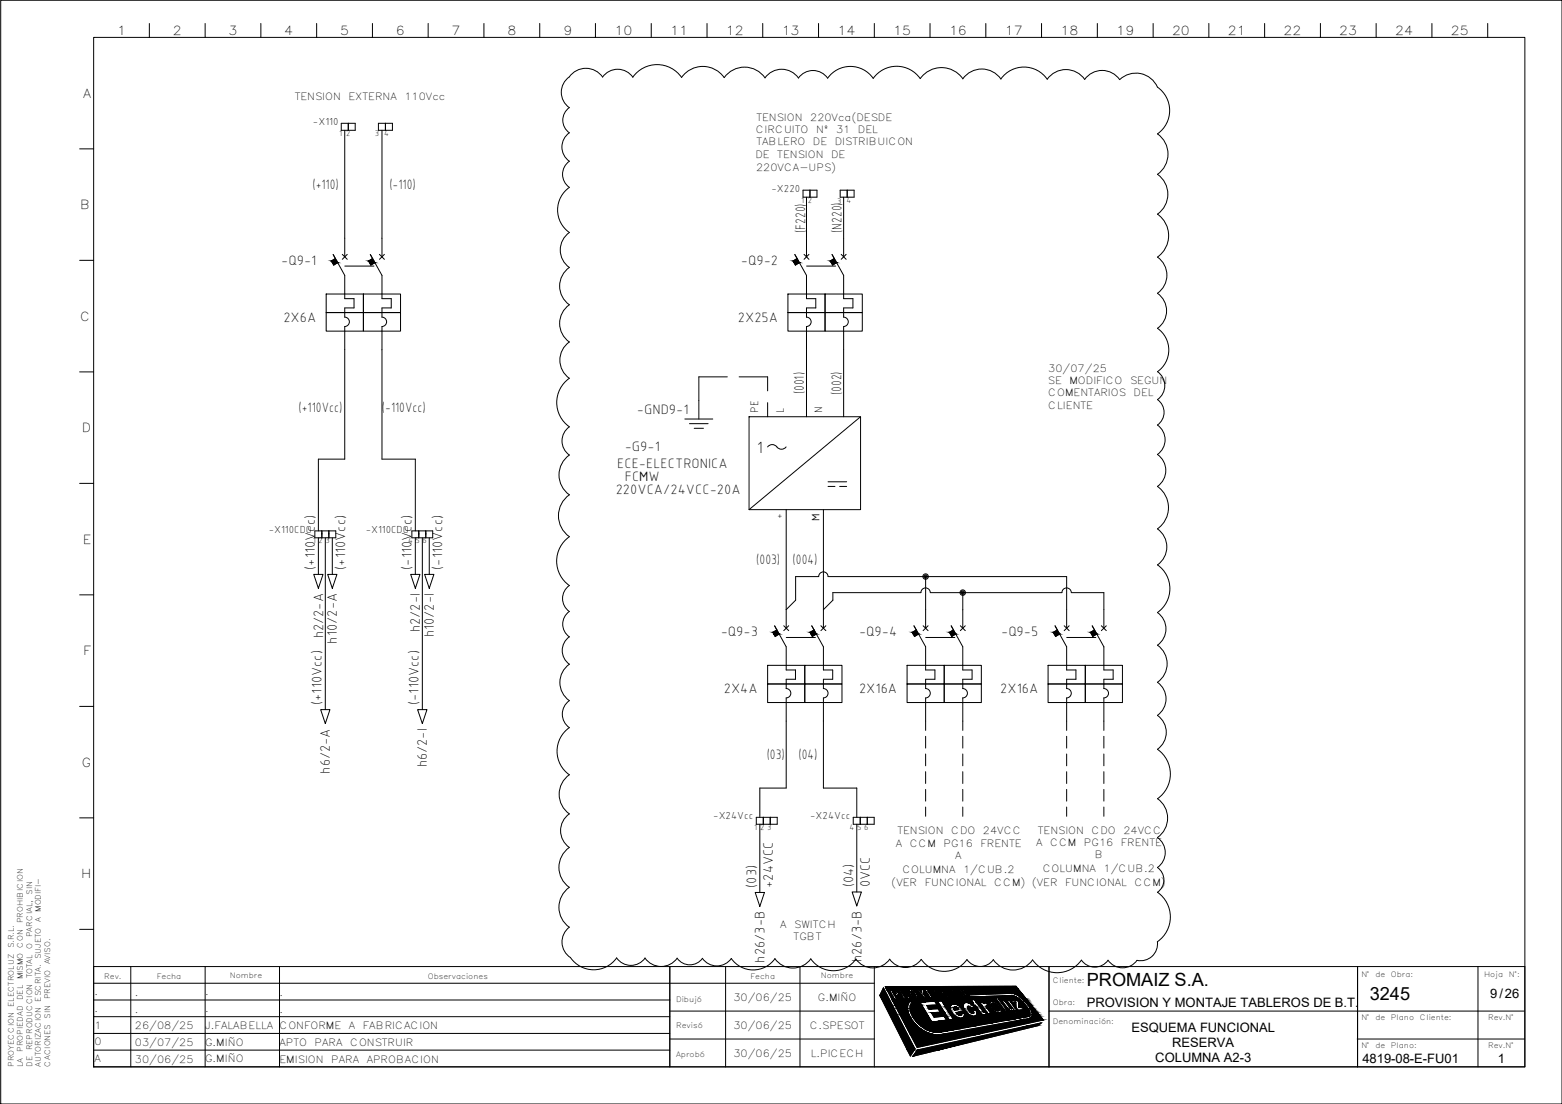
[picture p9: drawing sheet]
<svg xmlns="http://www.w3.org/2000/svg" width="420mm" height="297mm" viewBox="0 0 420 297" stroke-linecap="round" stroke-linejoin="round" font-family="sans-serif">
<defs><g id="words">
<g font-size="4.9">
<text x="292.3" y="265.4">PROMAIZ S.A.</text>
<text x="368.4" y="269">3245</text>
</g>
<text font-size="4.6" x="203.6" y="121.8">1</text>
<g font-size="3.9">
<text x="84" y="50.8">(+110)</text>
<text x="104.7" y="50.8">(-110)</text>
<text x="216.5" y="62.7" transform="rotate(-90 216.5 62.7)">(F220)</text>
<text x="226.4" y="62.7" transform="rotate(-90 226.4 62.7)">(N220)</text>
<text x="75.7" y="71.3">-Q9-1</text>
<text x="199.3" y="71.3">-Q9-2</text>
<text x="76.2" y="86.6">2X6A</text>
<text x="198.5" y="86.6">2X25A</text>
<text x="216.2" y="106.1" transform="rotate(-90 216.2 106.1)">(001)</text>
<text x="226.3" y="106.3" transform="rotate(-90 226.3 106.3)">(002)</text>
<text x="80.3" y="110.9">(+110Vcc)</text>
<text x="102.7" y="110.7">(-110Vcc)</text>
<text x="171.3" y="111.4">-GND9-1</text>
<text x="166" y="125.8">ECE-ELECTRONICA</text>
<text x="168" y="121.3">-G9-1</text>
<text x="168.1" y="129.5">FCMW</text>
<text x="165.6" y="133">220VCA/24VCC-20A</text>
<text x="84.6" y="153.3" transform="rotate(-90 84.6 153.3)">(+110Vcc)</text>
<text x="92.9" y="153.3" transform="rotate(-90 92.9 153.3)">(+110Vcc)</text>
<text x="110.7" y="153.3" transform="rotate(-90 110.7 153.3)">(-110Vcc)</text>
<text x="119" y="153.3" transform="rotate(-90 119 153.3)">(-110Vcc)</text>
<text x="203.4" y="151.8">(003)</text>
<text x="213.2" y="151.8">(004)</text>
<text x="86.9" y="171.8" transform="rotate(-90 86.9 171.8)">h2/2-A</text>
<text x="90.6" y="173.2" transform="rotate(-90 90.6 173.2)">h10/2-A</text>
<text x="113" y="170.1" transform="rotate(-90 113 170.1)">h2/2-I</text>
<text x="116.7" y="171.5" transform="rotate(-90 116.7 171.5)">h10/2-I</text>
<text x="193.9" y="171.2">-Q9-3</text>
<text x="231.1" y="171.2">-Q9-4</text>
<text x="269.3" y="171.2">-Q9-5</text>
<text x="86.5" y="189.7" transform="rotate(-90 86.5 189.7)">(+110Vcc)</text>
<text x="112.6" y="189.7" transform="rotate(-90 112.6 189.7)">(-110Vcc)</text>
<text x="194.7" y="186.6">2X4A</text>
<text x="231.1" y="186.6">2X16A</text>
<text x="269" y="186.6">2X16A</text>
<text x="88.8" y="208.2" transform="rotate(-90 88.8 208.2)">h6/2-A</text>
<text x="114.9" y="206.5" transform="rotate(-90 114.9 206.5)">h6/2-I</text>
<text x="206.2" y="204.2">(03)</text>
<text x="214.8" y="204.3">(04)</text>
<text x="203.4" y="238.9" transform="rotate(-90 203.4 238.9)">(03)</text>
<text x="207.9" y="238.9" transform="rotate(-90 207.9 238.9)">+24VCC</text>
<text x="229.5" y="238.7" transform="rotate(-90 229.5 238.7)">(04)</text>
<text x="234" y="238.7" transform="rotate(-90 234 238.7)">0VCC</text>
<text x="205.6" y="259" transform="rotate(-90 205.6 259)">h26/3-B</text>
<text x="231.7" y="258.9" transform="rotate(-90 231.7 258.9)">h26/3-B</text>
</g>
<g font-size="3.5">
<text x="400.9" y="268.5">9/26</text>
<text x="292.3" y="270.9">PROVISION Y MONTAJE TABLEROS DE B.T.</text>
<text x="304.4" y="277.7">ESQUEMA FUNCIONAL</text>
<text x="315.3" y="281.7">RESERVA</text>
<text x="310.8" y="285.7">COLUMNA A2-3</text>
<text x="366.5" y="285.9">4819-08-E-FU01</text>
<text x="402.9" y="285.9">1</text>
</g>
<g font-size="3.4">
<text x="31.5" y="9.4">1</text>
<text x="46.5" y="9.4">2</text>
<text x="61.5" y="9.4">3</text>
<text x="76.5" y="9.4">4</text>
<text x="91.5" y="9.4">5</text>
<text x="106.5" y="9.4">6</text>
<text x="121.5" y="9.4">7</text>
<text x="136.5" y="9.4">8</text>
<text x="151.5" y="9.4">9</text>
<text x="165.3" y="9.4">10</text>
<text x="180.3" y="9.4">11</text>
<text x="195.3" y="9.4">12</text>
<text x="210.3" y="9.4">13</text>
<text x="225.3" y="9.4">14</text>
<text x="240.3" y="9.4">15</text>
<text x="255.3" y="9.4">16</text>
<text x="270.3" y="9.4">17</text>
<text x="285.3" y="9.4">18</text>
<text x="300.3" y="9.4">19</text>
<text x="315.3" y="9.4">20</text>
<text x="330.3" y="9.4">21</text>
<text x="345.3" y="9.4">22</text>
<text x="360.3" y="9.4">23</text>
<text x="375.3" y="9.4">24</text>
<text x="390.3" y="9.4">25</text>
<text x="22.4" y="26.3">A</text>
<text x="21.5" y="56.3">B</text>
<text x="21.5" y="86.3">C</text>
<text x="22" y="116.3">D</text>
<text x="22.3" y="146.3">E</text>
<text x="22.4" y="176.3">F</text>
<text x="22" y="206.3">G</text>
<text x="21.8" y="236.3">H</text>
</g>
<g font-size="3.1">
<text x="203.9" y="111.1" transform="rotate(-90 203.9 111.1)">PE</text>
<text x="210.9" y="111.1" transform="rotate(-90 210.9 111.1)">L</text>
<text x="221.1" y="111.1" transform="rotate(-90 221.1 111.1)">N</text>
<text x="210.5" y="139.7" transform="rotate(-90 210.5 139.7)">+</text>
<text x="220.5" y="140.1" transform="rotate(-90 220.5 140.1)">M</text>
</g>
<g font-size="2.9">
<text x="84.2" y="33.7">-X110</text>
<text x="207.5" y="51.7">-X220</text>
<text x="72.3" y="143.4">-X110CDO</text>
<text x="98.4" y="143.4">-X110CDO</text>
<text x="191.9" y="220.5">-X24Vcc</text>
<text x="217.9" y="220.5">-X24Vcc</text>
</g>
<g font-size="2.7">
<text x="79.3" y="26.8">TENSION</text>
<text x="93.7" y="26.8">EXTERNA</text>
<text x="108.8" y="26.8">110Vcc</text>
<text x="203.3" y="35.8">CIRCUITO</text>
<text x="203.5" y="32.4">TENSION</text>
<text x="217.9" y="32.4">220Vca(DESDE</text>
<text x="219.5" y="35.8">Nº</text>
<text x="224.9" y="35.8">31</text>
<text x="230.8" y="35.8">DEL</text>
<text x="203.5" y="39.1">TABLERO</text>
<text x="218.7" y="39.1">DE</text>
<text x="224.6" y="39.1">DISTRIBUICON</text>
<text x="203.2" y="42.4">DE</text>
<text x="203.4" y="46.1">220VCA-UPS)</text>
<text x="209.1" y="42.4">TENSION</text>
<text x="223.5" y="42.4">DE</text>
<text x="282" y="100">30/07/25</text>
<text x="281.9" y="103.3">SE</text>
<text x="282" y="106.6">COMENTARIOS</text>
<text x="287.7" y="103.3">MODIFICO</text>
<text x="304" y="103.3">SEGUN</text>
<text x="304.9" y="106.6">DEL</text>
<text x="282" y="109.9">CLIENTE</text>
<text x="240.9" y="227.8">A</text>
<text x="241.4" y="224.5">TENSION</text>
<text x="244.7" y="227.8">CCM</text>
<text x="253.8" y="227.8">PG16</text>
<text x="255.9" y="224.5">CDO</text>
<text x="263.7" y="227.8">FRENTE</text>
<text x="264.4" y="224.5">24VCC</text>
<text x="278.7" y="227.7">A</text>
<text x="279.1" y="224.3">TENSION</text>
<text x="282.5" y="227.7">CCM</text>
<text x="291.6" y="227.7">PG16</text>
<text x="293.6" y="224.3">CDO</text>
<text x="301.5" y="227.7">FRENTE</text>
<text x="302.2" y="224.3">24VCC</text>
<text x="256.9" y="231.1">A</text>
<text x="294.5" y="231">B</text>
<text x="239.8" y="238.5">(VER</text>
<text x="242.7" y="234.8">COLUMNA</text>
<text x="248.7" y="238.5">FUNCIONAL</text>
<text x="259.1" y="234.8">1/CUB.2</text>
<text x="267.4" y="238.5">CCM) (VER</text>
<text x="280.5" y="234.6">COLUMNA</text>
<text x="286.5" y="238.3">FUNCIONAL</text>
<text x="296.8" y="234.6">1/CUB.2</text>
<text x="305.2" y="238.3">CCM)</text>
<text x="209.9" y="249.6">A</text>
<text x="213.6" y="249.6">SWITCH</text>
<text x="213.5" y="252.9">TGBT</text>
<text x="25.5" y="267.8">.</text>
<text x="36.3" y="267.9">.</text>
<text x="55.2" y="267.8">.</text>
<text x="75.2" y="267.9">.</text>
<text x="197.3" y="269.3">30/06/25</text>
<text x="220" y="269.3">G.MIÑO</text>
<text x="25.5" y="272.3">.</text>
<text x="36.3" y="272.4">.</text>
<text x="55.2" y="272.3">.</text>
<text x="75.2" y="272.4">.</text>
<text x="25.5" y="276.8">1</text>
<text x="25.5" y="281.3">0</text>
<text x="36.3" y="276.9">26/08/25</text>
<text x="36.3" y="281.4">03/07/25</text>
<text x="55.2" y="276.8">J.FALABELLA CONFORME</text>
<text x="55.2" y="281.3">G.MIÑO</text>
<text x="75.2" y="281.4">APTO</text>
<text x="84.6" y="281.4">PARA</text>
<text x="93.8" y="276.9">A</text>
<text x="94.2" y="281.4">CONSTRUIR</text>
<text x="97.6" y="276.9">FABRICACION</text>
<text x="197.3" y="276.8">30/06/25</text>
<text x="217.8" y="276.8">C.SPESOT</text>
<text x="25.5" y="285.8">A</text>
<text x="36.3" y="285.9">30/06/25</text>
<text x="55.2" y="285.8">G.MIÑO</text>
<text x="75.2" y="285.9">EMISION</text>
<text x="89.1" y="285.9">PARA</text>
<text x="98.6" y="285.9">APROBACION</text>
<text x="197.3" y="284.3">30/06/25</text>
<text x="218.1" y="284.3">L.PICECH</text>
</g>
<g font-size="2.3">
<text x="91.3" y="36.5">1</text>
<text x="93.1" y="36.5">2</text>
<text x="100.8" y="36.5">3</text>
<text x="103.4" y="36.5">4</text>
<text x="215.5" y="54.7">1</text>
<text x="217.3" y="54.6">2</text>
<text x="225.1" y="54.8">3</text>
<text x="227.7" y="54.7">4</text>
<text x="84.2" y="146.2">1</text>
<text x="85.7" y="146.2">2</text>
<text x="87.6" y="146.2">3</text>
<text x="109.7" y="146.2">4</text>
<text x="111.8" y="146.2">5</text>
<text x="113.7" y="146.2">6</text>
<text x="202.9" y="223.3">1</text>
<text x="204.4" y="223.3">2</text>
<text x="206.3" y="223.3">3</text>
<text x="228.5" y="223.3">4</text>
<text x="230.5" y="223.3">5</text>
<text x="232.4" y="223.3">6</text>
</g>
<g font-size="2">
<text x="8.6" y="240.7" transform="rotate(-90 8.6 240.7)">SIN</text>
<text x="11" y="245.4" transform="rotate(-90 11 245.4)">MODIFI-</text>
<text x="6.2" y="248.5" transform="rotate(-90 6.2 248.5)">PROHIBICION</text>
<text x="11" y="248.2" transform="rotate(-90 11 248.2)">A</text>
<text x="3.7" y="255.2" transform="rotate(-90 3.7 255.2)">S.R.L.</text>
<text x="6.2" y="254.9" transform="rotate(-90 6.2 254.9)">CON</text>
<text x="8.6" y="255.3" transform="rotate(-90 8.6 255.3)">O</text>
<text x="8.6" y="252.2" transform="rotate(-90 8.6 252.2)">PARCIAL,</text>
<text x="6.2" y="263.5" transform="rotate(-90 6.2 263.5)">MISMO</text>
<text x="8.6" y="263.1" transform="rotate(-90 8.6 263.1)">TOTAL</text>
<text x="11" y="258" transform="rotate(-90 11 258)">SUJETO</text>
<text x="13.5" y="259.5" transform="rotate(-90 13.5 259.5)">AVISO.</text>
<text x="28" y="263.3">Rev.</text>
<text x="42.1" y="263.3">Fecha</text>
<text x="61.8" y="263.3">Nombre</text>
<text x="115.1" y="263.3">Observaciones</text>
<text x="201.8" y="263.3">Fecha</text>
<text x="220.8" y="263.3">Nombre</text>
<text x="366.2" y="262.8">N°</text>
<text x="370" y="262.8">de</text>
<text x="374.1" y="262.8">Obra:</text>
<text x="399.2" y="262.9">Hoja</text>
<text x="405.8" y="262.9">N°:</text>
<text x="6.2" y="269.1" transform="rotate(-90 6.2 269.1)">DEL</text>
<text x="11" y="269.5" transform="rotate(-90 11 269.5)">ESCRITA.</text>
<text x="13.5" y="268.9" transform="rotate(-90 13.5 268.9)">PREVIO</text>
<text x="181.9" y="269.5">Dibujó</text>
<text x="283.2" y="264.5">Cliente:</text>
<text x="3.7" y="270.9" transform="rotate(-90 3.7 270.9)">ELECTROLUZ</text>
<text x="13.5" y="274" transform="rotate(-90 13.5 274)">SIN</text>
<text x="283.2" y="275.4">Denominación:</text>
<text x="283.2" y="270.3">Obra:</text>
<text x="366.2" y="274.5">N°</text>
<text x="370" y="274.5">de</text>
<text x="374.1" y="274.5">Plano</text>
<text x="381.9" y="274.5">Cliente:</text>
<text x="400.3" y="274.5">Rev.N°</text>
<text x="181.9" y="276.6">Revisó</text>
<text x="366.2" y="281.9">N°</text>
<text x="370" y="281.9">de</text>
<text x="374.1" y="281.9">Plano:</text>
<text x="400.3" y="282">Rev.N°</text>
<text x="3.7" y="287" transform="rotate(-90 3.7 287)">PROYECCION</text>
<text x="6.2" y="287" transform="rotate(-90 6.2 287)">LA</text>
<text x="6.2" y="283.1" transform="rotate(-90 6.2 283.1)">PROPIEDAD</text>
<text x="8.6" y="287" transform="rotate(-90 8.6 287)">DE</text>
<text x="8.6" y="282.6" transform="rotate(-90 8.6 282.6)">REPRODUCCION</text>
<text x="11" y="287" transform="rotate(-90 11 287)">AUTORIZACION</text>
<text x="13.5" y="287" transform="rotate(-90 13.5 287)">CACIONES</text>
<text x="181.9" y="284.3">Aprobó</text>
</g>
</g></defs>
<g fill="none" stroke="#000" stroke-width=".27">
<path d="M.2 .1h420v296.9h-420zM25.2 10.1h385v276.9h-385zM40.2 6.3v3.8M55.2 6.3v3.8M70.2 6.3v3.8M85.2 6.3v3.8M100.2 6.3v3.8M115.2 6.3v3.8M130.2 6.3v3.8M145.2 6.3v3.8M160.2 6.3v3.8M175.2 6.3v3.8"/>
<path d="M190.2 6.3v3.8M205.2 6.3v3.8M220.2 6.3v3.8M235.2 6.3v3.8M250.2 6.3v3.8M265.2 6.3v3.8M280.2 6.3v3.8M295.2 6.3v3.8M310.2 6.3v3.8M325.2 6.3v3.8M340.2 6.3v3.8M355.2 6.3v3.8"/>
<path d="M370.2 6.3v3.8M385.2 6.3v3.8M400.2 6.3v3.8M91.8 33.2h3.7v1.9h-3.7zM92.7 35.1v34M93.7 33.2v1.9M101.8 33.2h3.8v1.9h-3.8zM102.7 35.1v34M103.7 33.2v1.9M153.1 28.9a4.1 4.1 0 0 0 0 6.8 4.7 4.7 0 0 0 0 7.7 4.3 4.3 0 0 0 0 7 7.4 7.4 0 0 0 0 12.2M205.8 20.9a6.7 6.7 0 0 0-11 0 7 7 0 0 0-11.5-.1 8 8 0 0 0-13.1 0 4.9 4.9 0 0 0-8.1-.1 5.5 5.5 0 0 0-9 0 5.1 5.1 0 0 0 0 8.3M205.8 21a5.5 5.5 0 0 1 9 0 4.8 4.8 0 0 1 7.8 0 7.5 7.5 0 0 1 12.3 .1 7.7 7.7 0 0 1 12.6 .1"/>
<path d="M247.5 21.1a7 7 0 0 1 11.5 .1 6.3 6.3 0 0 1 10.2 .1M269.2 21.3a7.6 7.6 0 0 1 12.5 0 6.1 6.1 0 0 1 10.1 .1 5.8 5.8 0 0 1 9.4 0 6.3 6.3 0 0 1 10.1 2.1 7.7 7.7 0 0 1 0 12.5M311.3 36a6.7 6.7 0 0 1 0 10.9M21.4 40.1h3.8M216 51.2h3.8v1.9h-3.8zM216.9 53.1v16M217.9 51.2v1.9M226 51.2h3.7v1.9h-3.7zM226.9 53.1v16M227.9 51.2v1.9M311.3 46.9a6.5 6.5 0 0 1 0 10.7 7.1 7.1 0 0 1 0 11.6 5.9 5.9 0 0 1 0 9.7M21.4 70h3.8"/>
<path d="M87.7 79.1h10v5h-10zM90.8 70.7l-1 .6-.6-1.1 1-.6-.6-1.1 3.1 5.6v6.3h2.5v2.5h-2.5v2.4a1.26 1.26 0 0 1 1.3 1.3 1.26 1.26 0 0 1-1.3 1.2v35.7h-7.1v19.3M92.1 68.4l1.3 1.4M92.8 71.6h7.8M93.4 68.4l-1.3 1.4M97.7 79.1h10v5h-10zM100.8 70.7l-1 .6-.6-1.1 1-.6-.6-1.1 3.1 5.6v6.3h2.5v2.5h-2.5v2.4a1.26 1.26 0 0 1 1.3 1.3 1.26 1.26 0 0 1-1.3 1.2v35.7h9v19.3M102.1 68.4l1.3 1.4M103.4 68.4l-1.3 1.4M153.2 72a6.1 6.1 0 0 0 0 10M153.2 62.6a5.7 5.7 0 0 0 0 9.4M211.9 79.1h10v5h-10z"/>
<path d="M215 70.7l-1 .6-.6-1.1 1-.6-.6-1.1 3.1 5.6v6.3h2.5v2.5h-2.5v2.4a1.26 1.26 0 0 1 1.3 1.3 1.26 1.26 0 0 1-1.3 1.2v24.3M216.3 68.4l1.3 1.4M217 71.6h7.8M217.6 68.4l-1.3 1.4M221.9 79.1h10v5h-10zM225 70.7l-1 .6-.6-1.1 1-.6-.6-1.1 3.1 5.6v6.3h2.5v2.5h-2.5v2.5M226.3 68.4l1.3 1.4M227.6 68.4l-1.3 1.4M311.3 78.9a5.8 5.8 0 0 1 .1 9.4 7.1 7.1 0 0 1 0 11.7 4.6 4.6 0 0 1-.1 7.5 4.2 4.2 0 0 1 0 6.9 4.9 4.9 0 0 1 .1 7.9 5.2 5.2 0 0 1-.1 8.6 7 7 0 0 1 0 11.4 5.9 5.9 0 0 1 .1 9.7 7.8 7.8 0 0 1-.1 12.8 5.4 5.4 0 0 1 0 8.8M87.7 84.1h10v5h-10zM97.7 84.1h10v5h-10zM153.1 82a6.1 6.1 0 0 0 0 10 6 6 0 0 0 0 9.8 8 8 0 0 0 .1 13 4.6 4.6 0 0 0-.1 7.6 6.5 6.5 0 0 0 .1 10.7 6.9 6.9 0 0 0-.1 11.3"/>
<path d="M211.9 84.1h10v5h-10zM221.9 84.1h10v5h-10zM226.9 85.3a1.26 1.26 0 0 1 1.3 1.3 1.26 1.26 0 0 1-1.3 1.2M226.9 87.8v24.3M21.4 100.1h3.8M184.2 112.7h7.5M185.5 114h5M186.7 115.2h2.5M195.6 101.4h-7.6v11.3M198.8 101.4h7.7v3.8M201.5 112.1h30v25h-30zM206.5 108.3v3.8"/>
<path d="M231.5 112.1l-30 25M21.4 130.1h3.8M206.5 120.2a1.56 1.56 0 0 1 2.5 0M209 120.2a1.56 1.56 0 0 0 2.5 0M211.5 137.1v31.9M221.5 137.1v31.9M222.7 129.6h5M222.7 130.9h1.9M225.8 130.9h1.9M84.4 154.5h2.5l-1.3 3.8zM84.7 142.8h5.6v1.9h-5.6zM85.6 144.7v9.8"/>
<path d="M86.6 143.8h.1M86.6 142.8v1.9M87.5 144.7v46.2M88.1 154.5h2.5l-1.2 3.8zM88.5 143.8h.1M88.5 142.8v1.9M89.4 144.7v9.8M110.5 154.5h2.5l-1.3 3.8zM110.8 142.8h5.6v1.9h-5.6zM111.7 144.7v9.8M112.6 143.8h.1M112.6 142.8v1.9"/>
<path d="M113.6 144.7v46.2M114.2 154.5h2.5l-1.2 3.8zM114.5 143.8h.1M114.5 142.8v1.9M115.5 144.7v9.8M153.1 144.4a8 8 0 0 0 0 13.1 4.3 4.3 0 0 0 0 7 4.2 4.2 0 0 0 0 6.8 4.5 4.5 0 0 0 .1 7.4M222.7 155.1a1.26 1.26 0 0 0-1.2-1.2 1.26 1.26 0 0 0-1.3 1.2h-6.2v6.4l-2.5 2.5M222.8 155.1h64.1v13.9M249 155.1v13.9M259 159.5v9.5M21.4 160h3.8M153.2 178.7a6 6 0 0 0 0 9.8 4.4 4.4 0 0 0-.1 7.3 7.7 7.7 0 0 0 0 12.7 6.4 6.4 0 0 0 0 10.5 5.5 5.5 0 0 0 0 9 6.6 6.6 0 0 0 0 10.7 6.6 6.6 0 0 0 0 10.8 5 5 0 0 0 .4 8.2 7.6 7.6 0 0 0 12.4 0 4.7 4.7 0 0 0 7.6 .1 5.3 5.3 0 0 0 8.6 0 4.2 4.2 0 0 0 6.9 0 4.7 4.7 0 0 0 7.7 .1 7.2 7.2 0 0 0 11.7 0 5.9 5.9 0 0 0 9.7 .1 7.4 7.4 0 0 0 12.1 0 5.6 5.6 0 0 0 9.1 .1 5.2 5.2 0 0 0 8.5 0"/>
<path d="M206.5 179h10v5h-10zM209.6 170.6l-1.1 .6-.6-1.1 1.1-.6-.6-1.1 3.1 5.6v6.3h2.5v2.5h-2.5v2.5a1.26 1.26 0 0 1 1.2 1.2 1.26 1.26 0 0 1-1.2 1.3v24.2h-7.1v7.9M210.8 168.4l1.4 1.3M211.5 171.5h7.8M212.2 168.4l-1.4 1.3M216.5 179h10v5h-10zM218.4 168.4l3.1 5.6v6.3h2.5v2.5h-2.5v2.5M219 169.5l-1.1 .6 .6 1.1 1.1-.6M220.8 168.4l1.3 1.3M221.5 164l2.5-2.5v-2l23.7-.1a1.26 1.26 0 0 1 1.3-1.2 1.26 1.26 0 0 1 1.2 1.2l35.4 .1a1.26 1.26 0 0 1 1.3-1.3 1.26 1.26 0 0 1 1.3 1.2l8.7 .1v9.5M222.1 168.4l-1.3 1.3M244 179h10v5h-10z"/>
<path d="M245.9 168.4l3.1 5.6v6.3h2.5v2.5h-2.5v2.5M246.5 169.5l-1.1 .6 .6 1.1 1.1-.6M248.3 168.4l1.3 1.3M249 171.5h7.8M249.6 168.4l-1.3 1.3M254 179h10v5h-10zM257.1 170.6l-1.1 .6-.6-1.1 1.1-.6-.6-1.1 3.1 5.6v6.3h2.5v2.5h-2.5v2.5a1.26 1.26 0 0 1 1.2 1.2 1.26 1.26 0 0 1-1.2 1.3v8.7M258.3 168.4l1.4 1.3M259.7 168.4l-1.4 1.3M281.9 179h10v5h-10zM285 170.6l-1 .6-.7-1.1 1.1-.6-.6-1.1 3.1 5.6v6.3h2.5v2.5h-2.5v2.5M286.3 168.4l1.3 1.3"/>
<path d="M286.9 171.5h7.9M287.6 168.4l-1.3 1.3M291.9 179h10v5h-10zM293.8 168.4l3.1 5.6v6.3h2.5v2.5h-2.5v2.5a1.26 1.26 0 0 1 1.3 1.2 1.26 1.26 0 0 1-1.3 1.3v8.7M294.4 169.5l-1.1 .6 .6 1.1 1.1-.6M296.2 168.4l1.4 1.3M297.6 168.4l-1.4 1.3M311.3 173.6a6.1 6.1 0 0 1 0 10 5.5 5.5 0 0 1 0 8.9 5.6 5.6 0 0 1 .1 9.1 8.1 8.1 0 0 1 0 13.3M21.4 190.1h3.8M86.3 190.9h2.5l-1.3 3.8zM112.3 190.9h2.6l-1.3 3.8zM206.5 184h10v5h-10z"/>
<path d="M216.5 184h10v5h-10zM221.5 185.3a1.26 1.26 0 0 1 1.2 1.2 1.26 1.26 0 0 1-1.2 1.3M221.5 187.8v24.2h9v7.9M244 184h10v5h-10zM249 185.3a1.26 1.26 0 0 1 1.2 1.2 1.26 1.26 0 0 1-1.2 1.3M249 187.8v8.7M249 198.1v3.2M254 184h10v5h-10zM259 198.1v3.2M281.9 184h10v5h-10zM286.9 185.3a1.26 1.26 0 0 1 1.3 1.2 1.26 1.26 0 0 1-1.3 1.3M286.9 187.8v8.7"/>
<path d="M286.9 198.1v3.2M291.9 184h10v5h-10zM296.9 198.1v3.2M203.4 219.9h5.7v1.9h-5.7zM205.3 219.9v1.9M207.2 219.9v1.9M229.5 219.9h5.6v1.9h-5.6zM231.4 219.9v1.9M233.3 219.9v1.9M249 202.9v3.1M249 207.6v3.2M249 212.4v3.1"/>
<path d="M249 217.1v2.5M259 202.9v3.1M259 207.6v3.2M259 212.4v3.1M259 217.1v2.5M286.9 202.9v3.1M286.9 207.6v3.2M286.9 212.4v3.1M286.9 217.1v2.5M296.9 202.9v3.1M296.9 207.6v3.2M296.9 212.4v3.1"/>
<path d="M296.9 217.1v2.5M311.3 214.9a6.4 6.4 0 0 1 0 10.4 4.9 4.9 0 0 1 0 8.1 4.1 4.1 0 0 1 .1 6.7 8.1 8.1 0 0 1-.1 13.3 4.5 4.5 0 0 1-5.5 5 4.8 4.8 0 0 1-7.8 0 4.4 4.4 0 0 1-7.1-.1 8 8 0 0 1-13.1 0 6.4 6.4 0 0 1-10.6-.1 4.3 4.3 0 0 1-7.1 0 7.5 7.5 0 0 1-12.3-.1M21.4 220.1h3.8M204.4 221.8v18.3M229.2 240h2.5l-1.2 3.7zM230.5 221.8v18.2M21.4 250h3.8M203.1 240.1h2.5l-1.2 3.8zM25.2 260.1h385v26.9h-385zM25.2 264.5h210M25.2 278.1h155M25.2 273.5h155"/>
<path d="M25.2 269.1h155M35.2 260.1v26.9M55.2 260.1v26.9M75.2 260.1v26.9M180.2 272h55M180.2 279.6h55M180.2 260.1v26.9M195.2 260.1v26.9M215.2 260.1v26.9M235.2 260.1v26.9M237.6 265.8l8.5 16.4-1.2 1.9-8.2-16.3zM238.1 265.5l35.2-.1 7.3 9-33.9 7.4z"/>
<path d="M239.3 266.4h1.4a.94 .94 0 0 1 .7 1.4h-.8l.6 1.1h-.6zM240.1 266.7h.4a.46 .46 0 0 1 .3 .8h-.3zM243.2 266.3l-1.5 .1 1.5 2.5 .5-.1-.6-1h.6l.7 1h.6l-1.1-1.2M243.2 266.3l.6 .5 .1 .7M243.4 267.1l-.2 .3M243.4 267.1l-.3-.4h-.7l.5 .7h.3M244.7 266.3a1.91 1.91 0 0 1 1.9 2.4 1.91 1.91 0 0 1-1.9-2.4zM245.1 266.7a1.75 1.75 0 0 1 1.2 1.7 1.75 1.75 0 0 1-1.2-1.7zM247.5 269.6l3.9-.2 .7 1-2.8 .1 .6 1 2.4-.1 .6 .9-2.4 .2 .8 1.2 2.6-.3 .7 1.1-3.9 .5zM248.4 267.5l.7 1.1h-.6l-.5-.9-1.6-1.4 .6-.1 .9 .8-.1-.8h.5l.1 1.3M248.7 266.2l1.4-.1 .3 .5h-.8l.3 .5h.7l.3 .4h-.7l.4 .6h.8l.2 .4h-1.3zM251.9 277.8h.1"/>
<path d="M252.2 269.4l1.1-.1 3.2 4.9-1.2 .2zM252.7 267.6l.1 .4a1.49 1.49 0 0 1-1-1.5l.4 .4 .4-.1-.1-.2a.84 .84 0 0 0-1.3-.3 2.3 2.3 0 0 0 1.9 2.2l.1-.9h-.5M253.2 266.1a1.32 1.32 0 0 1 1.3 .7h-.3l-.5-.3a1.48 1.48 0 0 0 1 1.5v-.4l.3-.1 .2 .8a1.01 1.01 0 0 1-1.5-.6l-.2-.3a1.16 1.16 0 0 1-.3-1.3zM254.6 266.1h.5l1.4 2.1h-.5zM256.2 266.1a1.77 1.77 0 0 1 1.7 2.1 1.77 1.77 0 0 1-1.7-2.1zM256.5 266.3a1.7 1.7 0 0 1 1.1 1.6 1.7 1.7 0 0 1-1.1-1.6zM256.7 271.8l-.1-.3a.44 .44 0 0 1 .1-.5 .44 .44 0 0 1 .6 0l.6 .6-1.2 .2M257.7 266.1h.4l1.2 1.1-.7-1.1h.4l1.3 1.9-.3 .1-1.3-1.1 .8 1.1-.4 .1zM259.2 272.1a2.77 2.77 0 0 0-3.2-1.8 2.17 2.17 0 0 0 1 3.2 1.37 1.37 0 0 0 2.4-.5v-.4M259.2 272.1l-2.1 .3 .5 .5a.63 .63 0 0 0 1 .1v-.3M259.4 272.6l-.8 .1M262.2 271l-1.3-1a1.06 1.06 0 0 0-1.4-.2 1.06 1.06 0 0 0-.3 1.4 2.99 2.99 0 0 0 3.2 2.1 1.18 1.18 0 0 0 .2-1.6l-.9 .1 .2 .8a1.67 1.67 0 0 1-1.6-1.8h.3l.6 .4"/>
<path d="M262.2 271l-1 .2M263.7 272.5a1.26 1.26 0 0 0 1.3 .5M264.4 272.1l.4 .2M264.4 272.1l-1.2-1.7h.4l-.4-.6h-.5l-.6-.9-.9 .1 .7 .9h-.4l.4 .6h.4l1.5 2.1M264.8 272.3l.7 .7-.6 .1M265.1 269.6h-.3l-.1 .4-.3-.3h-.8l2.2 3.2 .8-.1-1.3-1.9 .1-.3 .4-.1-.7-.9M266.4 269.5a2.36 2.36 0 0 1 2.8 1.7l.2 .9-.2 .3a2.36 2.36 0 0 1-2.9-1.7l-.1-.9zM266.9 269.9l1 .3 .6 .5 .1 .3a.48 .48 0 0 1 .1 .8 .48 .48 0 0 1-.7 0l-.3-.1-.7-.7-.3-.6zM267.6 268.4l.7-.1 2.8 3.9-.6 .1zM269 272.7l.4-.2 .4 .1 .3 .4h-.7l1.1 .4 .5 .6-.2 .4-.7-.1-.4-.5 .3-.1 .3 .3 .1-.1-.9-.4-.5-.6zM269.5 269.2h.7l1.4 1.9 .6 .3 .1-.3-1.5-1.9 .7-.1 2 2.8-.6 .1-.3-.4v.3a.91 .91 0 0 1-1.4-.4zM269.5 272.5h.1"/>
<path d="M271 274.1l.3-.1 .2 .3h-.2zM271 272.4l.1-.1a.84 .84 0 0 1 1.3 .8l.2 .1 .7 .8-.4 .1-.5-.7h-.3l.5 .7-.4 .1zM271.7 272.5l.2 .1M271.7 272.5h-.4l.4 .6 .4-.1-.2-.4M271.8 269.1l1.7-.1 .5 .5 .1 1.6 .9-.1 .5 .6-1.6 .3-.6-.8-.1-1.5-.9 .1zM272.7 272.1h.4l1.1 1.4 .5-.1 .2 .3-.8 .1zM273.1 273.7l.3-.1 .2 .3-.2 .1zM274.8 273.4h.2l.3 .2-.3 .1zM276.9 273.3a2.7 2.7 0 0 0-1-2.8l-1.6-1.6-1.9-1.1-11.6 .5-.3-.6 11.7-.4a7.8 7.8 0 0 1 5.4 5.6l-.2 .7-.7 .5M276.9 273.3l-23.8 4.4a8 8 0 0 1-7.7-4.3l-.6-1.5a2.8 2.8 0 0 1 .5-2.4l-.5-.2a4.5 4.5 0 0 0 .7 5.4 8.4 8.4 0 0 0 8 3.6l23.2-4.2M282.2 272h127.9M282.2 260.1v26.9"/>
<path d="M365.1 279.6h45M365.2 260.1v26.9M397.6 260.1v26.9M25.2 282.5h155M246.7 282.5l33.4-7.3-.8 .7-33.7 8.3z"/>
<circle cx="249" cy="155.1" r=".73"/>
<circle cx="249" cy="155.1" r=".46"/>
<circle cx="249" cy="155.1" r=".22"/>
<circle cx="259" cy="159.4" r=".73"/>
<circle cx="259" cy="159.4" r=".46"/>
<circle cx="259" cy="159.4" r=".22"/>
</g>
<g fill="#000" stroke="#000" stroke-width=".27">
<path d="M89.2 70.2h1.4l.2 .5zM89.2 70.2l1-.6 .4 .6zM99.2 70.2h1.4l.2 .5zM99.2 70.2l1-.6 .4 .6zM213.4 70.2h1.4l.2 .5zM213.4 70.2l1-.6 .4 .6zM223.4 70.2h1.4l.2 .5zM223.4 70.2l1-.6 .4 .6zM207.9 170.1h1.4l.3 .5zM207.9 170.1l1.1-.6 .3 .6zM217.9 170.1h1.4l.3 .5zM217.9 170.1l1.1-.6 .3 .6z"/>
<path d="M245.4 170.1h1.4l.3 .5zM245.4 170.1l1.1-.6 .3 .6zM255.4 170.1h1.4l.3 .5zM255.4 170.1l1.1-.6 .3 .6zM283.3 170.1h1.5l.2 .5zM283.3 170.1l1.1-.6 .4 .6zM293.3 170.1h1.5l.2 .5zM293.3 170.1l1.1-.6 .4 .6zM237.6 265.8l1.1 2h-2zM243.3 266.4h1.3zM244.9 278.4h17.5l-15.7 3.4zM247 266.2l.9 .8z"/>
<path d="M247 266.2h.8l.1 .8zM249.9 271.5h.2zM249.9 267.1h.6zM250.5 268.1h.9zM254.9 268.5h12.8zM256.9 270.9h.2zM257.5 267.9h.1zM261.5 272.7h.3zM262.1 270.5h.2zM262.7 269.8h.3zM262.7 269.8h.2zM264.8 272.3h.2z"/>
<path d="M265.6 270.5h.1zM267.2 271.3h1.6zM267.4 271.4h.1zM267.3 270h.1zM267.5 271.5h.2zM267.4 270h.2zM267.6 270.1h.2zM267.7 271.7h.1zM267.8 270.2h.1zM267.8 271.8h.2zM267.9 270.3h.2zM268 271.8h.2z"/>
<path d="M268.2 271.9h.2zM268.1 270.5l.2-.1zM268.4 271.9h.1zM268.4 271.9v.1zM271 274h.2zM271.7 273.1h.2zM271.6 272.5h.2zM271.9 271.4h.2zM271.9 271.4h.3zM272.1 267.8h.2zM272.1 273.4h.2zM272.9 269.6h.3z"/>
<path d="M238.1 265.5h35.3zM273 273.6h.4zM274.1 271h.9zM274.2 273.4h.5zM276.9 275.9l3.2-.7-.8 .7zM244.1 282.5h1.8l-1 1.6zM246.7 282.5h5.7l-6.6 1.6z"/>
<path d="M89.2 70.2l.2 .5h1.4zM89.4 70.7h1.4l-1 .6z"/>
<path d="M99.2 70.2l.2 .5h1.4zM99.4 70.7h1.4l-1 .6z"/>
<path d="M213.4 70.2l.2 .5h1.4zM213.6 70.7h1.4l-1 .6z"/>
<path d="M223.4 70.2l.2 .5h1.4zM223.6 70.7h1.4l-1 .6z"/>
<path d="M207.9 170.1l.2 .5h1.5zM208.1 170.6h1.5l-1.1 .6z"/>
<path d="M217.9 170.1l.2 .5h1.5zM218.1 170.6h1.5l-1.1 .6z"/>
<path d="M245.4 170.1l.2 .5h1.5zM245.6 170.6h1.5l-1.1 .6z"/>
<path d="M255.4 170.1l.3 .5h1.4zM255.7 170.6h1.4l-1.1 .6z"/>
<path d="M283.3 170.1l.3 .5h1.4zM283.6 170.6h1.4l-1 .6z"/>
<path d="M293.3 170.1l.3 .5h1.4zM293.6 170.6h1.4l-1.1 .6z"/>
<path d="M238.6 266.4h3.1zM238.6 266.4h3.1z"/>
<path d="M236.7 267.8l9.4 14.4-7.4-14.4zM236.7 267.8l9.4 14.4h-2.2z"/>
<path d="M238.6 266.4l2 2.5-1.3-2.5zM238.6 266.4l2 2.5h-.7z"/>
<path d="M240.1 266.7h.5zM240.1 266.7h.5z"/>
<path d="M240.1 266.7l.6 .1zM240.1 266.7l.6 .1z"/>
<path d="M240.1 266.8h.6zM240.1 266.8h.6z"/>
<path d="M240.1 266.8l.7 .1zM240.1 266.8l.7 .1z"/>
<path d="M240.1 266.9l.7 .1zM240.1 266.9l.7 .1z"/>
<path d="M240.5 267.5h.3zM240.5 267.5h.4z"/>
<path d="M240.2 267h.7zM240.2 267h.7z"/>
<path d="M240.2 267l.7 .1zM240.2 267l.7 .1z"/>
<path d="M240.2 267.1h.7zM240.2 267.1h.7z"/>
<path d="M240.3 267.1l.7 .1zM240.3 267.1l.7 .1z"/>
<path d="M240.4 267.4h.5zM240.4 267.4l.5 .1z"/>
<path d="M240.3 267.2h.7zM240.3 267.2h.7z"/>
<path d="M240.3 267.2l.7 .1zM240.3 267.2l.7 .1z"/>
<path d="M240.4 267.3l.6 .1zM240.4 267.3l.6 .1z"/>
<path d="M240.4 267.4h.6zM240.4 267.4h.5z"/>
<path d="M240.7 266.4h1zM240.7 266.4h1z"/>
<path d="M240.7 266.4h1zM240.7 266.4h1z"/>
<path d="M240.8 266.4l1 .1zM240.8 266.4l1 .1z"/>
<path d="M241 266.5h.8zM241 266.5h.8z"/>
<path d="M241.1 266.5l.8 .1zM241.1 266.5l.8 .1z"/>
<path d="M241.2 266.6l.7 .1zM241.2 266.6l.7 .1z"/>
<path d="M241.3 266.7l.7 .1zM241.3 266.7l.7 .1z"/>
<path d="M241.4 266.8l.6 .1zM241.4 266.8l.6 .1z"/>
<path d="M241.5 266.9l.6 .1zM241.5 266.9l.6 .1z"/>
<path d="M241.6 267l.6 .2zM241.6 267l.6 .2z"/>
<path d="M241.6 267.2l.7 .1zM241.6 267.2l.7 .1z"/>
<path d="M241.7 267.3l.6 .1zM241.7 267.3l.6 .1z"/>
<path d="M241.7 267.4l.7 .1zM241.7 267.4l.7 .1z"/>
<path d="M241.7 267.5l.7 .1zM241.7 267.5l.7 .1z"/>
<path d="M241.6 267.6l.9 .1zM241.6 267.6l.9 .1h-1z"/>
<path d="M241.5 267.7l1 .1zM241.4 267.8h1.1z"/>
<path d="M241.4 267.8h1.2zM241.3 267.8h1.3z"/>
<path d="M240.6 267.8l2.6 1.1-.6-1.1zM240.6 267.8l2.6 1.1h-2z"/>
<path d="M238.6 266.3h4.4zM238.6 266.3h4.6z"/>
<path d="M238.6 266.3h4.4zM238.6 266.3l3.1 .1z"/>
<path d="M242.4 266.7h.6zM242.4 266.7h.6z"/>
<path d="M242.4 266.7h.7zM242.4 266.7h.7z"/>
<path d="M242.4 266.7h.7zM242.4 266.7h.7z"/>
<path d="M242.5 266.7h.7zM242.5 266.7h.7z"/>
<path d="M242.5 266.7l.7 .1zM242.5 266.7l.7 .1z"/>
<path d="M242.9 267.4h.3zM242.9 267.4h.3z"/>
<path d="M242.5 266.8l.8 .1zM242.5 266.8l.8 .1z"/>
<path d="M242.5 266.9l.9 .2-.1-.2zM242.5 266.9l.9 .2h-.7z"/>
<path d="M242.8 267.4h.5zM242.8 267.4h.4z"/>
<path d="M242.8 267.4h.5zM242.8 267.4h.5z"/>
<path d="M242.8 267.3h.6zM242.8 267.3l.5 .1z"/>
<path d="M242.8 267.3h.6zM242.8 267.3h.6z"/>
<path d="M242.7 267.1h.7zM242.7 267.1h.7z"/>
<path d="M242.7 267.1l.7 .1zM242.7 267.1l.7 .1z"/>
<path d="M242.8 267.3h.6zM242.8 267.3h.6z"/>
<path d="M242.7 267.2h.7zM242.7 267.2h.7z"/>
<path d="M242.7 267.2h.7zM242.7 267.2h.7z"/>
<path d="M242.8 267.2h.6zM242.8 267.2l.6 .1z"/>
<path d="M243.1 267.8h.5zM243.1 267.8h.5z"/>
<path d="M243.1 267.8h.5zM243.1 267.8h.5z"/>
<path d="M243.1 267.8h.6zM243.1 267.8h.6z"/>
<path d="M243.1 267.8l.7 .1zM243.1 267.8l.7 .1z"/>
<path d="M243.1 267.9h.7zM243.1 267.9h.7z"/>
<path d="M243.2 267.9l1.2 .9-.6-.9zM243.2 267.9l1.2 .9h-.7z"/>
<path d="M244.1 267.6h.8zM244.1 267.6h.8z"/>
<path d="M241.2 271.3l3 .7-.1-.7zM241.2 271.3l3 .7h-2.6z"/>
<path d="M240.8 270.6l3.3 .7 .1-.7zM240.8 270.6l3.3 .7h-2.9z"/>
<path d="M241.6 272l2.8 .5-.2-.5zM241.6 272l2.8 .5h-2.5z"/>
<path d="M240.6 270.1l3.6 .5 .1-.5zM240.6 270.1l3.6 .5h-3.4z"/>
<path d="M241.9 272.5l2.7 .6-.2-.6zM241.9 272.5l2.7 .6h-2.5z"/>
<path d="M243.7 266.7h.8zM243.7 266.7h.8z"/>
<path d="M243.8 266.7l.8 .1zM243.8 266.7l.8 .1z"/>
<path d="M243.6 266.5l1 .1zM243.6 266.5l1 .1z"/>
<path d="M243.6 266.6h1zM243.6 266.6l.9 .1z"/>
<path d="M243.8 266.8l.8 .1zM243.8 266.8l.8 .1z"/>
<path d="M243.9 266.9h.7zM243.9 266.9h.7z"/>
<path d="M243.9 266.9l.7 .2zM243.9 266.9l.7 .2z"/>
<path d="M243.5 266.5h1.1zM243.5 266.5h1.1z"/>
<path d="M242.1 273.1l2.8 .5-.3-.5zM242.1 273.1l2.8 .5h-2.5z"/>
<path d="M243.4 266.4h1.2zM243.4 266.4l1.2 .1z"/>
<path d="M243.9 267.1l.7 .1zM243.9 267.1l.7 .1z"/>
<path d="M243.3 266.4h1.3zM243.3 266.4h1.3z"/>
<path d="M244 267.2h.6zM244 267.2h.6z"/>
<path d="M243.2 266.3h1.4zM243.2 266.3h1.4z"/>
<path d="M243.2 266.3h1.4zM243.2 266.3l1.4 .1zM243.3 266.4h1.3z"/>
<path d="M244 267.2l.7 .1zM244 267.2l.7 .1z"/>
<path d="M244 267.3l.7 .1zM244 267.3l.7 .1z"/>
<path d="M238.5 266.2h6.2zM238.5 266.2l6.1 .1z"/>
<path d="M244 267.4h.8zM244 267.4h.8z"/>
<path d="M240.2 269.4l4.1 .7 .4-.7zM240.2 269.4l4.1 .7h-3.7z"/>
<path d="M244 267.4l.8 .2zM244 267.4l.8 .2z"/>
<path d="M240.2 269.3h4.6zM240.2 269.3l4.5 .1z"/>
<path d="M243.9 267.6h1zM243.9 267.6h1z"/>
<path d="M238.5 266.2h6.4zM238.5 266.2h6.2z"/>
<path d="M244.1 267.6l.8 .2zM244.1 267.6l.8 .2z"/>
<path d="M242.4 273.6l2.8 .6-.3-.6zM242.4 273.6l2.8 .6h-2.5z"/>
<path d="M244.3 267.8l.7 .1zM244.3 267.8l.7 .1z"/>
<path d="M244.9 268.8h1.4zM244.9 268.8h1.4z"/>
<path d="M238.5 266.2h6.5zM238.5 266.2h6.4z"/>
<path d="M244.4 267.9h.7zM244.4 267.9h.7z"/>
<path d="M244.4 267.9l.8 .2-.1-.2zM244.4 267.9l.8 .2h-.7z"/>
<path d="M242.7 274.2l2.8 .5-.3-.5zM242.7 274.2l2.8 .5h-2.5z"/>
<path d="M244.5 268.1l.9 .2-.2-.2zM244.5 268.1l.9 .2h-.8z"/>
<path d="M245.1 266.7h.2zM245.1 266.7h.2z"/>
<path d="M245.1 266.7h.2zM245.1 266.7h.2z"/>
<path d="M245.1 266.7h.3zM245.1 266.7h.3z"/>
<path d="M245 266.7l.5 .1zM245 266.7l.5 .1z"/>
<path d="M244.6 268.3l1 .2zM244.6 268.3l1 .2h-.8z"/>
<path d="M245 266.8h.5zM245 266.8h.5z"/>
<path d="M245 266.8l.6 .1zM245 266.8l.6 .1z"/>
<path d="M243 274.7l2.9 .5-.4-.5zM243 274.7l2.9 .5h-2.7z"/>
<path d="M245 266.9h.6zM245 266.9h.6z"/>
<path d="M245 266.9l.7 .1zM245 266.9l.7 .1z"/>
<path d="M244.8 268.5l1.1 .1zM244.8 268.5l1.1 .1z"/>
<path d="M245.1 267h.6zM245.1 267h.6z"/>
<path d="M245.1 267l.7 .1zM245.1 267l.7 .1z"/>
<path d="M245.1 267.1l.8 .1zM245.1 267.1l.8 .1z"/>
<path d="M244.9 268.6l1.2 .1zM244.9 268.6l1.2 .1z"/>
<path d="M245.1 267.2l.9 .1zM245.1 267.2l.9 .1z"/>
<path d="M243.2 275.2l3.1 .4-.4-.4zM243.2 275.2l3.1 .4h-2.9z"/>
<path d="M245.2 267.3h.8zM245.2 267.3h.8z"/>
<path d="M245.2 267.3l.9 .1zM245.2 267.3l.9 .1z"/>
<path d="M245.2 267.4l.9 .1zM245.2 267.4l.9 .1z"/>
<path d="M244.9 268.7l1.4 .1zM244.9 268.7l1.4 .1z"/>
<path d="M245.3 267.5l.8 .1zM245.3 267.5l.8 .1z"/>
<path d="M245.3 267.6l.9 .1zM245.3 267.6l.9 .1z"/>
<path d="M245.4 267.7l.8 .1zM245.4 267.7l.8 .1z"/>
<path d="M245.4 267.8l.9 .1zM245.4 267.8l.9 .1z"/>
<path d="M245.5 267.9h.8zM245.5 267.9h.8z"/>
<path d="M245.6 267.9l.7 .1zM245.6 267.9l.7 .1z"/>
<path d="M246.1 268.4h.2zM246.1 268.4h.2z"/>
<path d="M245.6 268l.7 .1zM245.6 268l.7 .1z"/>
<path d="M246.1 268.4h.2zM246.1 268.4h.2z"/>
<path d="M245.7 268.1h.6zM245.7 268.1h.6z"/>
<path d="M245.7 268.1l.7 .1zM245.7 268.1l.7 .1z"/>
<path d="M246 268.3h.3zM246 268.3h.3z"/>
<path d="M246 268.3h.3zM246 268.3l.3 .1z"/>
<path d="M243.4 275.6l3.4 .5-.5-.5zM243.4 275.6l3.4 .5h-3.1z"/>
<path d="M245.8 268.2h.6zM245.8 268.2h.6z"/>
<path d="M245.9 268.2h.5zM245.9 268.2l.4 .1z"/>
<path d="M245.4 266.3l1.1 .1zM245.4 266.3l1.1 .1z"/>
<path d="M245.6 266.4l1.1 .1zM245.6 266.4l1.1 .1z"/>
<path d="M245.9 266.5l1 .2-.2-.2zM245.9 266.5l1 .2h-.9z"/>
<path d="M243.7 276.1l3.5 .4-.4-.4zM243.7 276.1l3.5 .4h-3.3z"/>
<path d="M245.4 266.2h1.5zM245.4 266.2h1.6z"/>
<path d="M245.4 266.2h1.5zM245.4 266.2l1 .1z"/>
<path d="M246 266.7l1.2 .2-.3-.2zM246 266.7l1.2 .2h-.9z"/>
<path d="M247 266.2h.8zM247 266.2h.8z"/>
<path d="M246.3 266.9l1.1 .3-.2-.3zM246.3 266.9l1.1 .3h-1z"/>
<path d="M243.9 276.5l3.9 .3-.6-.3zM243.9 276.5l3.9 .3h-3.7z"/>
<path d="M246.4 267.2l1.3 .2-.3-.2zM246.4 267.2l1.3 .2h-1.1z"/>
<path d="M245.3 269.6l2.6 .7-.4-.7zM245.3 269.6l2.6 .7h-3z"/>
<path d="M246.6 267.4l1.3 .2-.2-.2zM246.6 267.4l1.3 .2h-1.2z"/>
<path d="M245.3 266.2h2.5zM245.3 266.2h2.5z"/>
<path d="M244.1 276.8l4.3 .5-.6-.5zM244.1 276.8l4.3 .5h-4.1z"/>
<path d="M244.9 270.3l3.2 .4-.2-.4zM244.9 270.3l3.2 .4h-3.3z"/>
<path d="M246.7 267.6l1.3 .1zM246.7 267.6l1.3 .1z"/>
<path d="M246.7 267.7l1.4 .2-.1-.2zM246.7 267.7l1.4 .2h-1.3z"/>
<path d="M244.8 270.7l3.7 .6-.4-.6zM244.8 270.7l3.7 .6h-3.7z"/>
<path d="M246.8 267.9l1.4 .2-.1-.2zM246.8 267.9l1.4 .2h-1.4z"/>
<path d="M245.3 266.2h2.8zM245.3 266.2h2.5z"/>
<path d="M246.8 268.1l1.6 .2-.2-.2zM246.8 268.1l1.6 .2h-1.6z"/>
<path d="M248.3 266.2h.5zM248.3 266.2h.5z"/>
<path d="M245.3 266.2h3zM245.3 266.2h2.8z"/>
<path d="M246.8 268.3l1.7 .2-.1-.2zM246.8 268.3l1.7 .2h-1.7z"/>
<path d="M244.3 277.3l4.8 .3-.7-.3zM244.3 277.3l4.8 .3h-4.6z"/>
<path d="M246.8 268.5l1.7 .1zM246.8 268.5l1.7 .1z"/>
<path d="M244.8 271.3l4 .6-.3-.6zM244.8 271.3l4 .6h-4z"/>
<path d="M245.2 266.2h3.5zM245.2 266.2h3.6z"/>
<path d="M245.2 266.2h3.6zM245.2 266.2h3.6z"/>
<path d="M248.3 266.2l1.3 1.3-.8-1.3zM248.3 266.2l1.3 1.3h-1.2z"/>
<path d="M244.8 271.9l4.3 .5-.3-.5zM244.8 271.9l4.3 .5h-4.2z"/>
<path d="M245.3 269.5h3.8zM245.3 269.5l2.2 .1z"/>
<path d="M244.5 277.6l5.3 .3-.7-.3zM244.5 277.6l5.3 .3h-5.1z"/>
<path d="M244.9 272.4l4.5 .4-.3-.4zM244.9 272.4l4.5 .4h-4.3z"/>
<path d="M245.1 272.8l4.6 .6-.3-.6zM245.1 272.8l4.6 .6h-4.3z"/>
<path d="M245 266.2h4.4zM245 266.2h3.8z"/>
<path d="M248.4 267.5l1.9 1-.7-1zM248.4 267.5l1.9 1h-1.3z"/>
<path d="M245.4 273.4l4.6 .4-.3-.4zM245.4 273.4l4.6 .4h-4.3z"/>
<path d="M244.7 277.9l6.1 .3-1-.3zM244.7 277.9l6.1 .3h-6z"/>
<path d="M249.9 267.1h.4zM249.9 267.1h.4z"/>
<path d="M245.7 273.8l4.6 .5-.3-.5zM245.7 273.8l4.6 .5h-4.3z"/>
<path d="M238.5 266.1h11.6zM238.5 266.1h11.6z"/>
<path d="M238.5 266.1h11.6zM238.5 266.1l10.9 .1z"/>
<path d="M250.1 266.1h1.2zM250.1 266.1h1.2z"/>
<path d="M246 274.3l4.5 .5-.2-.5zM246 274.3l4.5 .5h-4.1z"/>
<path d="M249 268.5h1.3zM249 268.5h1.3z"/>
<path d="M246.4 274.8l4.3 .2-.2-.2zM246.4 274.8l4.3 .2h-4.1z"/>
<path d="M249.9 267.1h.6zM249.9 267.1h.7z"/>
<path d="M250.5 268.1h.9zM250.5 268.1h.9z"/>
<path d="M250.5 268.1h.3zM250.5 268.1h.3z"/>
<path d="M250.6 267.1h.8zM250.6 267.1h.8z"/>
<path d="M245 269.4h5.7zM245 269.4l4.1 .1z"/>
<path d="M244.8 278.2l6.5 .2-.5-.2zM244.8 278.2l6.5 .2h-6.4z"/>
<path d="M251.1 273.4h2.8zM251.1 273.4h2.8z"/>
<path d="M250.3 266.3l.9 .2v-.2zM250.3 266.3l.9 .2h-.8z"/>
<path d="M250.4 266.5l.8 .1zM250.4 266.5l.8 .1z"/>
<path d="M250.4 266.6h.8zM249.6 266.6h1.6z"/>
<path d="M249.6 266.6l1.6 .1zM249.6 266.6l1.6 .1z"/>
<path d="M250.2 266.2l1 .1v-.1zM250.2 266.2l1 .1z"/>
<path d="M249.7 266.7l1.6 .2-.1-.2zM249.7 266.7l1.6 .2h-1.5z"/>
<path d="M250.1 266.1h1.2zM250.1 266.1l1.1 .1z"/>
<path d="M238.5 266.1h12.8zM238.5 266.1h12.8z"/>
<path d="M249.8 266.9l1.6 .2-.1-.2zM249.8 266.9l1.6 .2h-1.5z"/>
<path d="M251.1 273.4l.2 .3zM251.1 273.4h2.8l-2.6 .3z"/>
<path d="M244.9 278.4h6.8zM244.9 278.4h6.8z"/>
<path d="M250.6 267.1l.8 .1zM250.6 267.1l.8 .1z"/>
<path d="M238.4 266.1h13zM238.4 266.1h12.9z"/>
<path d="M250.7 267.2l.8 .2-.1-.2zM250.7 267.2l.8 .2h-.7z"/>
<path d="M251.4 268.1h.7zM251.4 268.1h.7z"/>
<path d="M251.4 268.1h.7zM251.4 268.1h.7z"/>
<path d="M244.9 269.4h6.5zM244.9 269.4h5.8z"/>
<path d="M238.4 266h13.1zM238.4 266l13 .1z"/>
<path d="M250.8 267.4l.8 .1zM250.8 267.4l.8 .1z"/>
<path d="M250.9 267.5h.7zM250.2 267.5h1.4z"/>
<path d="M250.2 267.5l1.5 .2-.1-.2zM250.2 267.5l1.5 .2h-1.4z"/>
<path d="M250.3 267.7l1.6 .2-.2-.2zM250.3 267.7l1.6 .2h-1.5z"/>
<path d="M251.7 266.5l.2 .1zM251.7 266.5l.2 .1z"/>
<path d="M251.4 277.8h.5zM251.4 277.8h1z"/>
<path d="M250.4 267.9l1.7 .2-.2-.2zM250.4 267.9l1.7 .2h-1.6z"/>
<path d="M251.7 266.6h.2zM251.7 266.6h.2z"/>
<path d="M251.7 266.6h.3zM251.7 266.6h.3z"/>
<path d="M251.7 266.6h.3zM251.7 266.6h.3z"/>
<path d="M251.7 266.6l.4 .1zM251.7 266.6l.4 .1z"/>
<path d="M251.4 268.1l.9 .1zM251.4 268.1l.9 .1h-.8z"/>
<path d="M251.7 266.7h.4zM251.7 266.7h.4z"/>
<path d="M251.7 266.7l.5 .1zM251.7 266.7l.5 .1z"/>
<path d="M244.8 269.4h7.4zM244.8 269.4h7.4z"/>
<path d="M251.4 269.4h.8zM251.4 269.4h.8z"/>
<path d="M251.7 266.8l.5 .1zM251.7 266.8l.5 .1z"/>
<path d="M251.5 269.4l1.3 1-.6-1zM251.5 269.4l1.3 1h-.7z"/>
<path d="M249.8 271.4h2.5zM249.8 271.4h2.5z"/>
<path d="M249.8 271.4h2.5zM249.8 271.4l.3 .1z"/>
<path d="M251.5 268.2l1 .2zM251.5 268.2l1 .2h-1z"/>
<path d="M252.3 271.4h1.1zM252.3 271.4h1.1z"/>
<path d="M251.5 268.4l1.2 .1zM251.5 268.4l1.2 .1z"/>
<path d="M240.2 269.3h12.3zM240.2 269.3h12.4z"/>
<path d="M244.8 269.3h7.7zM244.8 269.3l7.4 .1z"/>
<path d="M251.6 268.5h1.3zM251.6 268.5h1.3z"/>
<path d="M252.2 267.6l.6 .1zM252.2 267.6l.6 .1z"/>
<path d="M252.3 267.7h.5zM252.3 267.7h.5z"/>
<path d="M252.3 267.7l.5 .2zM252.3 267.7l.5 .2z"/>
<path d="M252.1 270.4l.8 .1-.1-.1zM249.3 270.5l2.8-.1 .8 .1z"/>
<path d="M252.4 267.9h.4zM252.4 267.9h.4z"/>
<path d="M252.4 267.9h.4zM252.4 267.9h.4z"/>
<path d="M252.5 267.9l.3 .1zM252.5 267.9l.3 .1z"/>
<path d="M252.5 268h.3zM252.5 268h.3z"/>
<path d="M252.6 268h.2zM252.6 268h.2z"/>
<path d="M252.6 268h.2zM252.6 268l.2 .1z"/>
<path d="M249.3 270.5l4.1 .9-.5-.9zM249.3 270.5l4.1 .9h-3.6z"/>
<path d="M252.1 267.6h.9zM252.1 267.6h.9z"/>
<path d="M252.1 267.6h.9zM252.1 267.6h.6z"/>
<path d="M252.1 267.6h.9zM252.1 267.6h1z"/>
<path d="M253.1 267.6h.5zM253.1 267.6h.5z"/>
<path d="M251.1 277.7h2zM251.1 277.7l1.3 .1z"/>
<path d="M252.1 266.3l1 .1zM252.1 266.3l1 .1z"/>
<path d="M252.3 266.4l.8 .1zM252.3 266.4l.8 .1z"/>
<path d="M252.3 266.5l.8 .1v-.1zM252.3 266.5l.8 .1z"/>
<path d="M252.1 266.3h1zM252.1 266.3h1z"/>
<path d="M251.9 266.2h1.2zM251.9 266.2l1.2 .1z"/>
<path d="M252.5 266.6l.6 .1zM252.5 266.6l.6 .1z"/>
<path d="M252.5 266.7h.7zM252.5 266.7h.7z"/>
<path d="M253.1 267.6h.5zM253.1 267.6h.5z"/>
<path d="M251.9 266.2h1.3zM251.9 266.2h1.2z"/>
<path d="M252.6 266.7l.6 .1zM252.6 266.7l.6 .1z"/>
<path d="M252.6 266.8l.6 .1zM252.2 266.9h1z"/>
<path d="M251.7 266.9h1.5zM251.7 266.9h1.5z"/>
<path d="M251.7 266.1h1.5zM251.7 266.1h1.5z"/>
<path d="M251.7 266.1h1.5zM251.7 266.1l1.5 .1z"/>
<path d="M251.7 266.9l1.5 .1zM251.7 266.9l1.5 .1z"/>
<path d="M251.8 267l1.5 .1-.1-.1zM251.8 267l1.5 .1h-1.5z"/>
<path d="M251.6 266.1h1.7zM251.6 266.1h1.6z"/>
<path d="M251.5 266h1.8zM251.5 266l1.8 .1z"/>
<path d="M238.4 266h14.9zM238.4 266h15z"/>
<path d="M238.4 266h14.9zM238.4 266h14.9z"/>
<path d="M251.8 267.1l1.5 .1zM251.8 267.1l1.5 .1z"/>
<path d="M251.9 267.2l1.5 .1zM251.9 267.2l1.5 .1z"/>
<path d="M240.1 269.3h13.2zM240.1 269.3h12.5z"/>
<path d="M250.9 277.7h2.4zM250.9 277.7h2.2z"/>
<path d="M251.9 267.3l1.6 .1zM251.9 267.3l1.6 .1z"/>
<path d="M252.3 271.4l1.7 .9-.6-.9zM252.3 271.4l1.7 .9h-1.1z"/>
<path d="M238.4 266h15zM238.4 266h15.1z"/>
<path d="M253.5 266h2.8zM253.5 266h2.8z"/>
<path d="M252 267.4h1.5zM252 267.4h1.5z"/>
<path d="M252 267.4l1.6 .2-.1-.2zM252 267.4l1.6 .2h-1.5z"/>
<path d="M253.1 267.6h.5zM253.1 267.6h.5z"/>
<path d="M253.1 267.6h.5zM253.1 267.6h.5z"/>
<path d="M253.1 267.6h.5zM253.1 267.6h.5z"/>
<path d="M253.1 267.6h.5zM253.1 267.6h.5zM253.2 267.6h.4zM253.2 267.6h.4z"/>
<path d="M253.2 267.6h.5zM253.2 267.6h.5z"/>
<path d="M253.2 267.6h.5zM253.2 267.6h.5z"/>
<path d="M253.2 267.6l.6 .2-.1-.2zM253.2 267.6l.6 .2h-.6z"/>
<path d="M253.6 266.5h.2zM253.6 266.5h.2z"/>
<path d="M253.8 266.1h2.4zM253.8 266.1h2.4z"/>
<path d="M253.2 267.8l.7 .1zM253.2 267.8l.7 .1z"/>
<path d="M253.6 266.5h.3zM253.6 266.5h.3z"/>
<path d="M253.6 266.5l.3 .1zM253.6 266.5l.3 .1z"/>
<path d="M253.2 267.9l.8 .1zM253.2 267.9l.8 .1h-.7z"/>
<path d="M253.9 270.2h2.6zM253.9 270.2h2.6z"/>
<path d="M253.9 273.4h.8zM253.9 273.4h.8z"/>
<path d="M253.6 266.6h.4zM253.6 266.6h.4z"/>
<path d="M253.6 266.6l.4 .1zM253.6 266.6l.4 .1z"/>
<path d="M253.3 268l.8 .1zM253.3 268l.8 .1z"/>
<path d="M253.6 266.7h.5zM253.6 266.7h.5z"/>
<path d="M252.9 272.3l1.2 .2zM250.5 272.5l2.4-.2 1.2 .2z"/>
<path d="M253.6 266.7l.5 .1zM253.6 266.7l.5 .1z"/>
<path d="M253.3 268.1l.9 .1zM253.3 268.1l.9 .1h-.9z"/>
<path d="M250.5 272.5l4.2 .9-.6-.9zM250.5 272.5l4.2 .9h-3.6z"/>
<path d="M253.6 266.8h.6zM253.6 266.8h.6z"/>
<path d="M253.3 268.2h1zM253.3 268.2h1z"/>
<path d="M253.3 268.2l1.1 .1zM253.3 268.2l1.1 .1z"/>
<path d="M253.2 268.3l1.3 .1zM253.2 268.3l1.3 .1z"/>
<path d="M253.2 268.4h1.4zM253.2 268.4h1.4z"/>
<path d="M253.9 266.1h.7zM253.9 266.1h.8z"/>
<path d="M253.9 266.1l.8 .1zM253.9 266.1l.8 .1z"/>
<path d="M253.2 268.4l1.5 .1zM253.2 268.4l1.5 .1z"/>
<path d="M254.1 267.6l.6 .1zM254.1 267.6l.6 .1z"/>
<path d="M254 266.2l.8 .2-.1-.2zM254 266.2l.8 .2z"/>
<path d="M254.2 267.7h.5zM254.2 267.7h.5z"/>
<path d="M254.2 267.7l.5 .1zM254.2 267.7l.5 .1z"/>
<path d="M253.9 273.4l1.4 .9-.6-.9zM253.9 273.4l1.4 .9h-.7z"/>
<path d="M254.3 267.8h.5zM254.3 267.8h.5z"/>
<path d="M253.1 268.5h1.7zM253.1 268.5h1.7z"/>
<path d="M254.3 267.8l.5 .1zM254.3 267.8l.5 .1z"/>
<path d="M254.4 267.9h.4zM254.4 267.9h.4z"/>
<path d="M254.4 267.9l.4 .1zM254.4 267.9l.4 .1z"/>
<path d="M254.5 268h.3zM254.5 268h.3z"/>
<path d="M254.5 268h.3zM254.5 268h.2z"/>
<path d="M254.2 266.4l.7 .2-.1-.2zM254.2 266.4l.7 .2z"/>
<path d="M254.1 267.6h.8zM254.1 267.6h.6z"/>
<path d="M250 277.4l3.3 .3 1.6-.3zM250 277.4l3.3 .3h-2.4z"/>
<path d="M254.4 266.6l.6 .1zM254.4 266.6l.6 .1z"/>
<path d="M254.1 267.5h.9zM254.1 267.5h.9z"/>
<path d="M254.1 267.5h.9zM254.1 267.5l.8 .1z"/>
<path d="M254.5 266.7l.6 .1zM254.5 266.7l.6 .1z"/>
<path d="M255 267.5h.6zM255 267.5h.6z"/>
<path d="M254.5 266.8h.6zM254.2 266.8h.9z"/>
<path d="M253.8 266.1h1.3zM253.8 266.1h.9z"/>
<path d="M253.6 266.8l1.6 .1zM253.6 266.8l1.6 .1z"/>
<path d="M255.1 267.6h.5zM255.1 267.6h.5z"/>
<path d="M253.7 266.9l1.6 .2-.1-.2zM253.7 266.9l1.6 .2h-1.5z"/>
<path d="M255.2 268.2h.8zM255.2 268.2h.8z"/>
<path d="M253.8 267.1l1.6 .1-.1-.1zM253.8 267.1l1.6 .1h-1.5z"/>
<path d="M254.6 274.3l.7 .1zM254.6 274.3l.7 .1z"/>
<path d="M253.9 267.2l1.6 .2-.1-.2zM253.9 267.2l1.6 .2h-1.5z"/>
<path d="M254 267.4l1.6 .1zM254 267.4l1.6 .1z"/>
<path d="M255 267.5h.6zM255 267.5h.6z"/>
<path d="M255 267.5h.6zM255 267.5h.6z"/>
<path d="M255 267.5l.6 .1zM255 267.5l.6 .1z"/>
<path d="M255.1 267.6h.5zM255.1 267.6h.5z"/>
<path d="M255.1 267.6h.5zM255.1 267.6h.5z"/>
<path d="M255.1 267.6h.5zM255.1 267.6h.5z"/>
<path d="M255.1 267.6l.7 .2-.2-.2zM255.1 267.6l.7 .2h-.6z"/>
<path d="M254.5 271.1l1.1 .3v-.3zM254.5 271.1l1.1 .3h-.9z"/>
<path d="M254.7 271.4l1 .4-.1-.4zM254.7 271.4l1 .4h-.8z"/>
<path d="M254.3 270.8l1.3 .3 .1-.3zM254.3 270.8l1.3 .3h-1.1z"/>
<path d="M254.9 271.8l.9 .3-.1-.3zM254.9 271.8l.9 .3h-.7z"/>
<path d="M255.2 267.8l.7 .2-.1-.2zM255.2 267.8l.7 .2h-.7z"/>
<path d="M254.1 270.6l1.6 .2 .1-.2zM254.1 270.6l1.6 .2h-1.4z"/>
<path d="M255.1 272.1l1 .4-.3-.4zM255.1 272.1l1 .4h-.7z"/>
<path d="M255.2 268l.8 .2-.1-.2zM255.2 268l.8 .2h-.8z"/>
<path d="M254 270.3l1.8 .3 .2-.3zM254 270.3l1.8 .3h-1.7z"/>
<path d="M255.2 268.2h.8zM255.2 268.2h.8z"/>
<path d="M255.3 266.5l.8 .1v-.1zM255.3 266.5l.8 .1h-.7z"/>
<path d="M255.4 272.5l.9 .3-.2-.3zM255.4 272.5l.9 .3h-.7z"/>
<path d="M255.2 266.3l.9 .2v-.2zM255.2 266.3l.9 .2z"/>
<path d="M255.4 266.6l.7 .3v-.3zM255.4 266.6l.7 .3h-.5z"/>
<path d="M255.1 266.2l1 .1v-.1zM255.1 266.2l1 .1z"/>
<path d="M255.1 266.1h1zM255.1 266.1l1 .1z"/>
<path d="M255.6 266.9l.6 .2-.1-.2zM255.6 266.9l.6 .2h-.5z"/>
<path d="M255.1 266.1h1.1zM255.1 266.1h1z"/>
<path d="M253.7 266.1h2.5zM253.7 266.1h2.5z"/>
<path d="M253.9 270.2h2.3zM253.9 270.2l2.1 .1z"/>
<path d="M255.7 267.1l.6 .2-.1-.2zM255.7 267.1l.6 .2h-.4z"/>
<path d="M253.6 266h2.6zM253.6 266l2.6 .1z"/>
<path d="M255.6 272.8l1 .3-.3-.3zM255.6 272.8l1 .3h-.8z"/>
<path d="M253.5 266h2.8zM253.5 266h2.7z"/>
<path d="M255.9 267.3l.6 .2-.2-.2zM255.9 267.3l.6 .2h-.5z"/>
<path d="M238.4 266h18.1zM238.4 266h17.9z"/>
<path d="M253.9 270.2h2.6zM253.9 270.2h2.3z"/>
<path d="M256.5 266.4h.3zM256.5 266.4h.3z"/>
<path d="M256 267.5l.7 .2-.2-.2zM256 267.5l.7 .2h-.5z"/>
<path d="M249.3 277.1l5.6 .3 1.6-.3zM249.3 277.1l5.6 .3h-4.9z"/>
<path d="M255.8 273.1l1.1 .3-.3-.3zM255.8 273.1l1.1 .3h-1z"/>
<path d="M256.5 266.3l.3 .1zM256.5 266.3l.3 .1z"/>
<path d="M256.2 267.7l.6 .2zM256.2 267.7l.6 .2h-.5z"/>
<path d="M256.5 266.4l.3 .1zM256.5 266.4l.3 .1z"/>
<path d="M256.3 267.9l.7 .1zM256.3 267.9l.7 .1z"/>
<path d="M256.5 266.5h.4zM256.5 266.5h.4z"/>
<path d="M256.5 266.5h.4zM256.5 266.5h.4z"/>
<path d="M256.5 266.5l.5 .1zM256.5 266.5l.5 .1z"/>
<path d="M255.9 273.4l1.4 .2-.4-.2zM255.9 273.4l1.4 .2h-1.2z"/>
<path d="M256.5 266.6h.6zM256.5 266.6h.6z"/>
<path d="M256.4 268l.8 .2zM256.4 268l.8 .2z"/>
<path d="M256.5 266.6l.6 .1zM256.5 266.6l.6 .1z"/>
<path d="M256.5 266.7l.7 .1zM256.5 266.7l.7 .1z"/>
<path d="M256.9 270.9h.2zM256.9 270.9h.2z"/>
<path d="M256.9 270.9l.3 .1zM256.8 271h.4z"/>
<path d="M256.6 266.8h.6zM256.6 266.8h.6z"/>
<path d="M256.6 266.8l.7 .1zM256.6 266.8l.7 .1z"/>
<path d="M256.5 268.2h.8zM256.5 268.2h.8z"/>
<path d="M256.8 271h.5zM256.8 271h.5z"/>
<path d="M256.8 271h.6zM256.7 271h.7z"/>
<path d="M256.6 266.9h.7zM256.6 266.9h.7z"/>
<path d="M256.6 266.9l.8 .2zM256.6 266.9l.8 .2z"/>
<path d="M256.1 273.6l1.6 .2-.4-.2zM256.1 273.6l1.6 .2h-1.5z"/>
<path d="M257.3 267.8h.4zM257.3 267.8h.4z"/>
<path d="M256.5 268.2h.9zM256.1 268.2h1.3z"/>
<path d="M256.1 268.2h1.3zM256 268.2h1.4z"/>
<path d="M256.7 267.1h.7zM256.7 267.1h.7z"/>
<path d="M255.2 268.2l2.2 .1zM255.2 268.2l2.2 .1z"/>
<path d="M256.7 271h.7zM256.7 271h.7z"/>
<path d="M256.7 271l.8 .1zM256.7 271l.8 .1z"/>
<path d="M256.7 267.1l.8 .1zM256.7 267.1l.8 .1z"/>
<path d="M255.2 268.3h2.4zM255.2 268.3h2.4z"/>
<path d="M256.8 267.2l.7 .1zM256.8 267.2l.7 .1z"/>
<path d="M256.8 267.3l.8 .1zM256.8 267.3l.8 .1z"/>
<path d="M256.7 271.1h.8zM256.7 271.1h.8z"/>
<path d="M256.6 271.1l1 .1zM256.6 271.1l1 .1z"/>
<path d="M256.9 267.4h.7zM256.9 267.4h.7z"/>
<path d="M256.9 267.4l.7 .1zM256.9 267.4l.7 .1z"/>
<path d="M257 267.5h.6zM257 267.5h.6z"/>
<path d="M257 267.5l.6 .1zM257 267.5l.6 .1z"/>
<path d="M256.6 271.2h1zM256.6 271.2h1z"/>
<path d="M257.1 267.6l.5 .1zM257.1 267.6l.5 .1z"/>
<path d="M257.1 267.7h.6zM257.1 267.7h.6z"/>
<path d="M257.4 267.9h.2zM257.4 267.9h.2z"/>
<path d="M256.6 271.2l1.1 .1zM256.6 271.2l1.1 .1z"/>
<path d="M257.2 267.7l.5 .1zM257.2 267.7l.5 .1z"/>
<path d="M257.2 267.8h.5zM257.2 267.8h.5z"/>
<path d="M257.3 267.8h.4zM257.3 267.8l.3 .1z"/>
<path d="M256.2 273.8l1.8 .1zM256.2 273.8l1.8 .1z"/>
<path d="M256.9 266.1l.9 .1zM256.9 266.1l.9 .1z"/>
<path d="M255.1 268.3h2.6zM255.1 268.3h2.6z"/>
<path d="M256.6 271.3l1.1 .1zM256.6 271.3l1.1 .1z"/>
<path d="M256.6 271.4l1.2 .1zM256.6 271.4l1.2 .1z"/>
<path d="M257 266.2l.9 .1zM257 266.2l.9 .1z"/>
<path d="M256.7 271.6h1.1zM256.7 271.6l.1 .2z"/>
<path d="M256.6 271.5h1.2zM256.6 271.5h1.2z"/>
<path d="M256.6 271.5l1.3 .1zM256.6 271.5l1.3 .1z"/>
<path d="M257.2 266.3l.8 .2-.1-.2zM257.2 266.3l.8 .2z"/>
<path d="M256.7 271.6h1.2zM256.7 271.6h1.1z"/>
<path d="M258 268.2h2.8zM258 268.2h2.8z"/>
<path d="M256.8 266.1h1.2zM256.8 266.1h.9z"/>
<path d="M257.4 266.5l.7 .2-.1-.2zM257.4 266.5l.7 .2h-.5z"/>
<path d="M256.3 273.9l2.1 .1zM256.3 273.9l2.1 .1z"/>
<path d="M256.8 266.1h1.3zM256.8 266.1h1.2z"/>
<path d="M258.1 266.1h15.7zM258.1 266.1h15.7z"/>
<path d="M256.8 266.1h1.3zM256.8 266.1h1.3z"/>
<path d="M257.6 266.7l.7 .2-.2-.2zM257.6 266.7l.7 .2h-.6z"/>
<path d="M257.7 266.9l.7 .2-.1-.2zM257.7 266.9l.7 .2h-.6z"/>
<path d="M248.7 276.8l7.8 .3 1.9-.3zM248.7 276.8l7.8 .3h-7.2z"/>
<path d="M258.2 273.2h.2zM258.2 273.2h.1z"/>
<path d="M257.8 267.1l.8 .2-.2-.2zM257.8 267.1l.8 .2h-.7z"/>
<path d="M258.1 273.2h.3zM258.1 273.2h.3z"/>
<path d="M258 273.1h.5zM258 273.1l.4 .1z"/>
<path d="M258 273.1h.5zM258 273.1h.5z"/>
<path d="M257.9 267.3l.8 .2-.1-.2zM257.9 267.3l.8 .2h-.7z"/>
<path d="M257.8 273h.8zM257.8 273l.7 .1z"/>
<path d="M257.8 273h.8zM257.8 273h.8z"/>
<path d="M257.4 272.7l1.2 .1zM257.4 272.7l1.2 .1z"/>
<path d="M257.5 272.8l1.1 .1zM257.5 272.8l1.1 .1z"/>
<path d="M257.6 272.9h1zM257.6 272.9h1z"/>
<path d="M257.7 272.9h.9zM257.7 272.9l.9 .1z"/>
<path d="M258.2 266.1l1.1 1.1-.7-1.1zM258.2 266.1l1.1 1.1z"/>
<path d="M258 267.5l.8 .2-.1-.2zM258 267.5l.8 .2h-.7z"/>
<path d="M258.1 267.7l.9 .2-.2-.2zM258.1 267.7l.9 .2h-.9z"/>
<path d="M258.1 266.1h.9zM258.1 266.1h.5z"/>
<path d="M258.1 267.9l1 .2zM258.1 267.9l1 .2h-1.1z"/>
<path d="M258.1 266.1h.9zM258.1 266.1h.9z"/>
<path d="M258 268.1l1.1 .1zM258 268.1l1.1 .1z"/>
<path d="M257.9 270.6h1.2zM257.9 270.6h1.2z"/>
<path d="M258 270.6l1.1 .2v-.2zM258 270.6l1.1 .2z"/>
<path d="M258 268.2h1.1zM258 268.2h1.1z"/>
<path d="M257.4 270.3l1.7 .1zM257.4 270.3l1.7 .1z"/>
<path d="M257.5 270.4l1.6 .2v-.2zM257.5 270.4l1.6 .2h-1.2z"/>
<path d="M258.2 270.8l.9 .1v-.1zM258.2 270.8l.9 .1z"/>
<path d="M258.4 270.9l.8 .2-.1-.2zM258.4 270.9l.8 .2z"/>
<path d="M257.2 270.2h2zM257.2 270.2l1.9 .1z"/>
<path d="M258.5 271.1l.7 .2v-.2zM258.5 271.1l.7 .2h-.5z"/>
<path d="M259.2 273.7h10.8zM259.2 273.7h10.8z"/>
<path d="M256.5 270.2h2.7zM256.5 270.2h2.7z"/>
<path d="M256.8 270.2h2.4zM256.8 270.2h2.4z"/>
<path d="M253.8 270.1h5.4zM253.8 270.1l5.4 .1z"/>
<path d="M258.7 271.3l.6 .1zM258.7 271.3l.6 .1z"/>
<path d="M258.8 271.4l.6 .2-.1-.2zM258.8 271.4l.6 .2h-.4z"/>
<path d="M253.7 269.9l5.5 .2 .2-.2zM253.7 269.9l5.5 .2h-5.4z"/>
<path d="M259 271.6l.5 .2zM259 271.6l.5 .2z"/>
<path d="M257.3 272.6h2.1zM257.3 272.6l1.3 .1z"/>
<path d="M259.1 271.8l.5 .2-.1-.2zM259.1 271.8l.5 .2h-.4z"/>
<path d="M253.6 269.8h6zM253.6 269.8l5.8 .1z"/>
<path d="M259.2 272l.5 .1zM259.2 272l.5 .1z"/>
<path d="M259.2 272.1l.7 .2-.2-.2zM257.8 272.3l1.4-.2 .7 .2z"/>
<path d="M253.6 269.7h6.3zM253.6 269.7h6.3z"/>
<path d="M253.6 269.7h6.3zM253.6 269.7l6 .1z"/>
<path d="M257.8 272.3l2.2 .1zM257.2 272.4h2.8z"/>
<path d="M258.7 267l1.3 1.1zM258.7 267l1.3 1.1h-.5z"/>
<path d="M260 268.1h.7zM260 268.1h.7z"/>
<path d="M259.5 268.1h.5zM259.5 268.1h.5z"/>
<path d="M257.2 272.4l2.9 .2-.1-.2zM257.2 272.4l2.9 .2h-2.8z"/>
<path d="M257.3 272.6h2.9zM257.3 272.6h2.9z"/>
<path d="M259.4 272.6h.8zM259.4 272.6h.8z"/>
<path d="M259.4 272.6l1.1 .3-.3-.3zM259.4 272.6l1.1 .3h-1.1z"/>
<path d="M260.3 271.2h2.5zM260.3 271.2h2.5z"/>
<path d="M260.4 270.8h.2zM260.4 270.8h.2zM260.4 270.8h.2zM260.4 270.8h.2z"/>
<path d="M259.4 272.9l1.2 .1zM259.4 272.9l1.2 .1z"/>
<path d="M260.1 267.7l.6 .3-.2-.3zM260.1 267.7l.6 .3h-.4z"/>
<path d="M260.4 270.8h.3zM260.4 270.8h.3zM260.3 270.8h.4zM260.3 270.8h.4z"/>
<path d="M259.4 273l1.5 .1-.3-.1zM259.4 273l1.5 .1h-1.5z"/>
<path d="M248.1 276.3l10.3 .5 2.2-.5zM248.1 276.3l10.3 .5h-9.7z"/>
<path d="M260.3 270.8l.5 .1zM260.3 270.8l.5 .1z"/>
<path d="M260.3 268l.4 .1zM260 268.1h.7z"/>
<path d="M259.5 268.1h1.3zM259.5 268.1h1.3z"/>
<path d="M259.5 268.1l1.3 .1zM259.2 268.2h1.6z"/>
<path d="M259.2 268.2h1.6zM259.1 268.2h1.7z"/>
<path d="M258 268.2l2.8 .1zM257.9 268.3h2.9z"/>
<path d="M257.9 268.3h2.9zM257.9 268.3h2.9z"/>
<path d="M260.2 270.9h.7zM260.2 270.9h.7z"/>
<path d="M260.2 270.9l.8 .1zM260.2 270.9l.8 .1z"/>
<path d="M259.4 273.1l1.7 .1zM259.4 273.1l1.7 .1z"/>
<path d="M260.2 271h.8zM260.2 271h.8z"/>
<path d="M260.2 271l1 .2zM260.2 271l1 .2z"/>
<path d="M259.4 273.2l1.8 .1zM259.4 273.2l1.8 .1z"/>
<path d="M240 269l21.4 .3-.2-.3zM240 269l21.4 .3h-21.3z"/>
<path d="M259.4 273.3l2.2 .1zM259.4 273.3l2.2 .1z"/>
<path d="M253.3 269.3h8.1zM253.3 269.3h8.1z"/>
<path d="M253.3 269.3l8.4 .4-.3-.4zM253.3 269.3l8.4 .4h-8.1z"/>
<path d="M260.8 269.9h.7zM260.8 269.9h.7z"/>
<path d="M260.9 269.9l.7 .3-.1-.3zM260.9 269.9l.7 .3z"/>
<path d="M240 269h21.5zM240 269h21.2z"/>
<path d="M261.5 272.7h.3zM261.6 272.7h.2z"/>
<path d="M259.4 273.4l2.5 .1zM259.4 273.4l2.5 .1z"/>
<path d="M261.2 270.2l.6 .2-.2-.2zM261.2 270.2l.6 .2z"/>
<path d="M260.6 271.8l1.1 .1zM260.6 271.8l1.1 .1z"/>
<path d="M260.6 271.9l1.2 .1zM260.6 271.9l1.2 .1z"/>
<path d="M259.9 269.7h1.8zM259.9 269.7h1.8z"/>
<path d="M259.9 269.7h1.8zM259.9 269.7h1.8z"/>
<path d="M260.2 269.7l1.6 .1zM260.2 269.7l1.6 .1z"/>
<path d="M260.7 272l1.1 .1zM260.7 272l1.1 .1z"/>
<path d="M260.5 269.8l1.4 .1zM260.5 269.8l1.4 .1z"/>
<path d="M261.6 270.4l.3 .1zM261.6 270.4l.3 .1z"/>
<path d="M260.8 272.1l1 .1zM260.8 272.1l1 .1z"/>
<path d="M260.9 272.2h1zM260.9 272.2h1z"/>
<path d="M261.5 272.6h.3zM261.5 272.6l.3 .1z"/>
<path d="M260.7 269.9h1.2zM260.7 269.9h.8z"/>
<path d="M260.9 272.2l1 .1zM260.9 272.2l1 .1z"/>
<path d="M261.4 272.6h.5zM261.4 272.6h.4z"/>
<path d="M261.3 272.6h.6zM261.3 272.6h.6z"/>
<path d="M261 272.3l.9 .1zM261 272.3l.9 .1z"/>
<path d="M261.1 272.4h.8zM261.1 272.4h.8z"/>
<path d="M261.2 272.4l.7 .1zM261.2 272.4l.7 .1z"/>
<path d="M261.2 272.5h.7zM261.2 272.5l.7 .1z"/>
<path d="M239.9 268.9h22.2zM239.9 268.9l21.6 .1z"/>
<path d="M262.1 270.5h.2zM261.9 270.5h.4z"/>
<path d="M261.7 270.5l.7 .2-.1-.2zM261.7 270.5l.7 .2z"/>
<path d="M260.5 271.7h1.9zM260.5 271.7l1.2 .1z"/>
<path d="M261.9 270.7l.8 .3-.3-.3zM261.9 270.7l.8 .3h-.5z"/>
<path d="M262.5 269.5h2.5zM262.5 269.5h2.5z"/>
<path d="M260.5 271.7h2.1zM260.5 271.7h1.9z"/>
<path d="M247.6 276l13 .3 2-.3zM247.6 276l13 .3h-12.5z"/>
<path d="M252.9 278.3h9.8zM252.3 278.4h10.1z"/>
<path d="M262.2 271l.6 .2zM261.2 271.2h1.6z"/>
<path d="M260.3 271.2l2.6 .1-.1-.1zM260.3 271.2l2.6 .1h-2.6z"/>
<path d="M260.3 271.3l2.7 .2-.1-.2zM260.3 271.3l2.7 .2h-2.6z"/>
<path d="M253.5 278.3h9.5zM252.9 278.3h9.8z"/>
<path d="M260.4 271.5l2.7 .2-.1-.2zM260.4 271.5l2.7 .2h-2.6z"/>
<path d="M262.6 271.7l.8 .3-.3-.3zM262.6 271.7l.8 .3h-.7z"/>
<path d="M262.7 269.8h.5zM262.7 269.8h.3z"/>
<path d="M262.7 272l1 .4-.3-.4zM262.7 272l1 .4h-.9z"/>
<path d="M262.7 269.7l.9 .1zM262.7 269.7l.9 .1z"/>
<path d="M263.2 269.8h.4zM263.2 269.8h.4z"/>
<path d="M263.2 269.8l.8 .6-.4-.6zM263.2 269.8l.8 .6h-.4z"/>
<path d="M262.8 272.4l.9 .1zM262.8 272.4l.9 .1z"/>
<path d="M262.8 272.5l1.1 .2-.2-.2zM262.8 272.5l1.1 .2h-1.1zM262.8 272.7h1.1zM262.8 272.7h1.1z"/>
<path d="M262.8 272.7l1.3 .1-.2-.1zM262.8 272.7l1.3 .1h-1.4z"/>
<path d="M263.6 270.4h.5zM263.2 270.4h.9z"/>
<path d="M263.2 270.4l2.1 1.7-1.2-1.7zM263.2 270.4l2.1 1.7h-.9z"/>
<path d="M262.7 272.8l1.6 .2zM262.7 272.8l1.6 .2z"/>
<path d="M262.7 269.7h1.5zM262.7 269.7h.9z"/>
<path d="M262.7 273h1.6zM262.7 273h1.6z"/>
<path d="M262.7 273h1.8zM262.7 273h1.8z"/>
<path d="M262.6 269.7h1.8zM262.6 269.7h1.6z"/>
<path d="M262.7 273l2.1 .1zM262.7 273l2.1 .1z"/>
<path d="M247.2 275.6l15.4 .4 2-.4zM247.2 275.6l15.4 .4h-15z"/>
<path d="M264.6 269.9l.1 .1zM264.6 269.9l.1 .1z"/>
<path d="M264.5 269.8h.2zM264.5 269.8l.2 .1z"/>
<path d="M264.5 269.7h.3zM264.5 269.7l.2 .1z"/>
<path d="M264.4 269.7h.4zM264.4 269.7h.4z"/>
<path d="M264.4 269.7h.4zM264.4 269.7h.4z"/>
<path d="M262.6 269.6h2.2zM262.6 269.6l2.2 .1z"/>
<path d="M262.6 269.6h2.3zM262.6 269.6h2.2z"/>
<path d="M262.6 269.6h2.3zM262.6 269.6h2.3z"/>
<path d="M262.5 269.5h2.5zM262.5 269.5h2.5z"/>
<path d="M262.5 269.5h2.5zM262.5 269.5l2.4 .1z"/>
<path d="M265.1 269.5h1.2zM265.1 269.5h1.2z"/>
<path d="M264.4 272.1l.9 .1zM264.4 272.1l.9 .1z"/>
<path d="M264.5 272.2l.9 .1zM264.5 272.2l.9 .1z"/>
<path d="M264.6 272.3h.8zM264.6 272.3h.8z"/>
<path d="M264.6 272.3h.8zM264.6 272.3h.8z"/>
<path d="M264.7 272.3h.7zM264.7 272.3h.7z"/>
<path d="M265 272.3h.4zM265 272.3h.4z"/>
<path d="M265 272.3l.8 .6-.4-.6zM265 272.3l.8 .6h-.4z"/>
<path d="M265.5 270.6h.3zM265.5 270.6h.3z"/>
<path d="M265.6 270.5h.1zM265.5 270.5h.2z"/>
<path d="M265.5 270.5l.3 .1zM265.5 270.5l.3 .1z"/>
<path d="M265.8 270.6h.5zM265.8 270.6h.5z"/>
<path d="M265.8 270.6h.5zM265.8 270.6h.5zM265.8 270.6h.5zM265.8 270.6h.5z"/>
<path d="M265.5 270.6h.3zM265.5 270.6h.3z"/>
<path d="M265.8 270.5h.5zM265.8 270.5h.5z"/>
<path d="M265.8 270.5h.5zM265.8 270.5h.5z"/>
<path d="M265.8 270.5h.5zM265.8 270.5h.5z"/>
<path d="M265.8 270.5h.5zM265.8 270.5h.5z"/>
<path d="M265.5 270.1l.7 .3v-.3zM265.5 270.1l.7 .3h-.5z"/>
<path d="M265.3 269.9l.9 .2v-.2zM265.3 269.9l.9 .2h-.7z"/>
<path d="M265.2 269.6l1 .3v-.3zM265.2 269.6l1 .3h-.9z"/>
<path d="M265.7 270.4l.6 .1zM265.7 270.4l.6 .1zM265.8 270.5h.5zM265.8 270.5h.5z"/>
<path d="M265.8 270.5h.5zM265.8 270.5h.5z"/>
<path d="M265.1 269.6h1.2zM265.1 269.6h1.2z"/>
<path d="M265.1 269.6h1.2zM265.1 269.6h1.1z"/>
<path d="M265.8 270.5h.5zM265.8 270.5h.5z"/>
<path d="M265.8 270.5l.5 .1zM265.8 270.5l.5 .1z"/>
<path d="M265.8 270.6h.5zM265.8 270.6h.5z"/>
<path d="M265.5 270.6h.8zM265.5 270.6h.8z"/>
<path d="M265.5 270.6h.8zM265.4 270.6h.9z"/>
<path d="M265.1 269.5h1.2zM265.1 269.5h1.2z"/>
<path d="M265.1 269.5l1.2 .1zM265.1 269.5l1.2 .1z"/>
<path d="M265.4 270.6h.9zM265.4 270.6h.9z"/>
<path d="M265 269.5h1.3zM265 269.5h1.3z"/>
<path d="M265.1 269.5h1.2zM265.1 269.5h1.2z"/>
<path d="M265.4 270.6l.9 .1zM265.4 270.6l.9 .1zM265.3 270.7h1zM265.3 270.7h1z"/>
<path d="M265.3 270.7l1.1 .1zM265.3 270.7l1.1 .1z"/>
<path d="M262.5 269.5h3.9zM262.5 269.5h3.8z"/>
<path d="M265.3 270.8h1.1zM265.3 270.8h1.1z"/>
<path d="M265.3 270.8l1.1 .1zM265.3 270.8l1.1 .1z"/>
<path d="M265.3 270.9l1.2 .1zM265.3 270.9l1.2 .1z"/>
<path d="M265.3 271h1.2zM265.3 271h1.2z"/>
<path d="M265.4 271l1.3 .3-.2-.3zM265.4 271l1.3 .3h-1.1z"/>
<path d="M262.4 269.4h4.1zM262.4 269.4l4 .1z"/>
<path d="M265.6 271.3l1.4 .3-.3-.3zM265.6 271.3l1.4 .3h-1.2z"/>
<path d="M262.4 269.3h4.3zM262.4 269.3l4.1 .1z"/>
<path d="M266.9 270h.2zM266.9 270h.2z"/>
<path d="M266.9 270h.5zM266.9 270h.5z"/>
<path d="M265.8 271.6l1.5 .3-.3-.3zM265.8 271.6l1.5 .3h-1.3z"/>
<path d="M246.8 275.2l17.8 .4 2.4-.4zM246.8 275.2l17.8 .4h-17.4z"/>
<path d="M267.1 270h.2zM267.1 270h.2z"/>
<path d="M267.1 270h.3zM267.1 270h.3z"/>
<path d="M267.1 270h.3zM267.1 270h.3z"/>
<path d="M267.2 269.9l.1 .1zM267.2 269.9l.1 .1h-.2z"/>
<path d="M267.3 270h.1zM267.3 270h.1z"/>
<path d="M266 271.9l1.5 .2-.2-.2zM266 271.9l1.5 .2h-1.3z"/>
<path d="M266.9 270h.5zM266.9 270h.5z"/>
<path d="M266.2 272.1l1.7 .2-.4-.2zM266.2 272.1l1.7 .2h-1.6z"/>
<path d="M255.1 268.4h12.6zM255.1 268.4h12.6z"/>
<path d="M266.9 270l.7 .1zM266.9 270l.7 .1z"/>
<path d="M266.9 270.1h.7zM266.8 270.1h.8z"/>
<path d="M255.1 268.4l12.6 .1zM254.9 268.5h12.8zM254.8 268.5h12.9z"/>
<path d="M253.1 268.5h14.6zM253 268.5h14.7z"/>
<path d="M253 268.5h14.7zM252.9 268.5h14.8z"/>
<path d="M251.6 268.5h16.2zM251.6 268.5h16.2z"/>
<path d="M251.6 268.5h16.2zM250.3 268.5h17.5z"/>
<path d="M249.1 268.5l18.7 .1zM249.1 268.5l18.7 .1z"/>
<path d="M249.1 268.6h18.7zM248.5 268.6h19.3z"/>
<path d="M266.8 270.1h1zM266.8 270.1h1z"/>
<path d="M266.8 270.1l1 .1zM266.8 270.1l1 .1z"/>
<path d="M266.8 270.2h1zM266.8 270.2h1z"/>
<path d="M246.7 268.6h21.1zM246.7 268.6h21.1z"/>
<path d="M246.7 268.6l21.2 .1zM246.6 268.7h21.3z"/>
<path d="M266.3 272.3l1.9 .2zM266.3 272.3l1.9 .2h-1.8z"/>
<path d="M246.6 268.7l21.3 .1zM246.4 268.8h21.5z"/>
<path d="M246.4 268.8h21.5zM246.3 268.8h21.6z"/>
<path d="M244.9 268.8h23zM244.9 268.8h23z"/>
<path d="M245 268.8h22.9zM244.4 268.8h23.5z"/>
<path d="M243.7 268.8h24.3zM243.7 268.8h24.3z"/>
<path d="M266.8 270.2l1.1 .1zM266.8 270.2l1.1 .1z"/>
<path d="M266.8 270.3h1.1zM266.8 270.3h1.1z"/>
<path d="M266.8 270.3h1.1zM266.8 270.3h1.1z"/>
<path d="M243.7 268.8l24.3 .1zM243.2 268.9h24.8z"/>
<path d="M241.2 268.9h26.8zM241.2 268.9h26.8z"/>
<path d="M255.1 268.3h12.9zM255.1 268.3h13.1z"/>
<path d="M255.1 268.3h12.9zM255.1 268.3l12.5 .1z"/>
<path d="M239.9 268.9h28.1zM239.9 268.9h28.1z"/>
<path d="M262.1 268.9l6 .1zM262.1 268.9l6 .1z"/>
<path d="M262.1 269l6.2 .3-.2-.3zM262.1 269l6.2 .3h-5.9z"/>
<path d="M246.6 275l20.4 .2 1.1-.2zM246.6 275l20.4 .2h-20.2z"/>
<path d="M266.8 270.4l1.3 .1zM266.8 270.4l1.3 .1z"/>
<path d="M266.8 270.3l1.3 .1zM266.7 270.4h1.4z"/>
<path d="M266.7 270.4h1.4zM266.7 270.4h1.4z"/>
<path d="M266.4 272.5h2.1zM266.4 272.5h2.1z"/>
<path d="M255.1 268.3h13.1zM255.1 268.3h13.2z"/>
<path d="M268.2 271.9h.3zM268.2 271.9h.3z"/>
<path d="M266.8 270.5h1.5zM266.8 270.5h1.5z"/>
<path d="M266.9 270.5h1.4zM266.9 270.5l1.3 .1h-1.4z"/>
<path d="M266.8 270.6h1.5zM266.8 270.6h1.5z"/>
<path d="M266.7 269.3h1.6zM266.7 269.3h1.6z"/>
<path d="M267 269.3l1.4 .1zM267 269.3l1.4 .1z"/>
<path d="M267.3 269.4l1.2 .1zM267.3 269.4l1.2 .1z"/>
<path d="M266.9 270.7h1.6zM266.9 270.7h1.6z"/>
<path d="M266.9 270.6h1.5zM266.9 270.6l1.5 .1z"/>
<path d="M266.8 270.6h1.6zM266.8 270.6h1.6z"/>
<path d="M266.8 270.6h1.6zM266.8 270.6h1.6z"/>
<path d="M267.6 269.5l1 .2-.1-.2zM267.6 269.5l1 .2z"/>
<path d="M266.5 272.5l2.2 .1zM266.5 272.5l2.2 .1z"/>
<path d="M267 270.9h1.6zM267 270.9h1.6z"/>
<path d="M267 270.8h1.5zM267 270.8l1.5 .1z"/>
<path d="M266.8 270.8h1.7zM266.8 270.8h1.7z"/>
<path d="M266.9 270.7h1.6zM266.9 270.7l1.6 .1z"/>
<path d="M267.9 269.7l.8 .2-.1-.2zM267.9 269.7l.8 .2z"/>
<path d="M267.1 271l1.7 .1zM267.1 271l1.7 .1z"/>
<path d="M267.1 271h1.5zM267.1 271h1.5z"/>
<path d="M267 271h1.6zM267 271h1.6z"/>
<path d="M267 270.9h1.6zM267 270.9l1.6 .1z"/>
<path d="M267.2 271.2l1.6 .1zM267.2 271.2l1.6 .1zM267.2 271.3h1.6z"/>
<path d="M268.2 271.8l.5 .1zM268.2 271.8l.5 .1z"/>
<path d="M268.5 271.9h.2zM268.5 271.9h.2z"/>
<path d="M267.3 271.2h1.4zM267.3 271.2h1.4z"/>
<path d="M268 271.8h.7zM268 271.8h.7z"/>
<path d="M266.5 272.6h2.2zM266.5 272.6h2.2z"/>
<path d="M268.2 269.9l.7 .2-.2-.2zM268.2 269.9l.7 .2h-.4z"/>
<path d="M267.1 271.1h1.6zM267.1 271.1l1.6 .1z"/>
<path d="M267.4 271.4h1.4zM267.4 271.4h1.4z"/>
<path d="M268.7 272.6h.5zM268.7 272.6h.5z"/>
<path d="M267.1 271.1h1.7zM267.1 271.1h1.6z"/>
<path d="M267.7 271.6l1.1 .1zM267.7 271.6l1.1 .1z"/>
<path d="M267.5 271.4l1.4 .1zM267.5 271.4l1.4 .1z"/>
<path d="M267.8 271.7h1zM267.8 271.7h1z"/>
<path d="M268 271.8h.8zM268 271.8h.7z"/>
<path d="M267.7 271.5h1.1zM267.7 271.5l1.1 .1z"/>
<path d="M267.4 271.3h1.4zM267.4 271.3h1.4z"/>
<path d="M267.4 271.3h1.4zM267.4 271.3l1.3 .1z"/>
<path d="M267.8 271.7h1zM267.8 271.7l1 .1z"/>
<path d="M267.5 271.5h1.4zM267.5 271.5h1.3z"/>
<path d="M268.5 270.1l.6 .3-.2-.3zM268.5 270.1l.6 .3h-.3z"/>
<path d="M265.4 272.9h3.6zM265.4 272.9h3.6z"/>
<path d="M265.4 272.9l3.6 .1zM265.4 272.9l3.6 .1z"/>
<path d="M266.6 272.8h2.4zM265.8 272.9h3.2z"/>
<path d="M266.6 272.7h2.4zM266.6 272.7l2.4 .1z"/>
<path d="M265.5 273l3.6 .1zM265 273.1h4.1z"/>
<path d="M265 273.1h4.1zM264.8 273.1h4.3z"/>
<path d="M262.7 273.1l6.5 .1zM262.7 273.1l6.5 .1z"/>
<path d="M268.8 270.4l.5 .3-.2-.3zM268.8 270.4l.5 .3h-.3z"/>
<path d="M266.5 272.6h2.7zM266.5 272.6l2.5 .1z"/>
<path d="M262.6 273.2l6.7 .1-.1-.1zM262.4 273.3l.2-.1 6.7 .1z"/>
<path d="M269 272.5h.2zM268.7 272.6h.5z"/>
<path d="M269 272.5h.3zM269 272.5h.2z"/>
<path d="M262.4 273.3l7 .1zM262.2 273.4h7.2z"/>
<path d="M269 270.7l.6 .3-.3-.3zM269 270.7l.6 .3h-.4z"/>
<path d="M269 272.5h.3zM269 272.5h.3z"/>
<path d="M252.3 274.8l15.8 .2 1.2-.2zM250.7 275l1.6-.2 15.8 .2z"/>
<path d="M269 272.5h.4zM269 272.5h.3z"/>
<path d="M262.2 273.4l7.2 .1zM261.9 273.5h7.5z"/>
<path d="M259.3 273.5h10.2zM259.3 273.5h10.2z"/>
<path d="M259.3 273.5h10.2zM259.3 273.5h10.2z"/>
<path d="M259.3 273.5l10.3 .1zM259.3 273.5l10.3 .1z"/>
<path d="M269 269.2h.5zM269 269.2h.6z"/>
<path d="M269 269.2l2.2 2.3-1.7-2.3zM269 269.2l2.2 2.3h-.6z"/>
<path d="M269.2 271l.6 .3-.2-.3zM269.2 271l.6 .3h-.5z"/>
<path d="M269.4 272.9h.2zM269.4 272.9h.2z"/>
<path d="M269.4 272.9l.3 .1zM269.4 272.9l.3 .1zM269.4 273h.3zM269.4 273h.3z"/>
<path d="M259.2 273.6h10.5zM259.2 273.6h10.5z"/>
<path d="M269.4 273l.4 .1zM269.4 273l.4 .1z"/>
<path d="M259.1 273.8l10.6 .1zM258.9 273.9h10.8z"/>
<path d="M258.9 273.9l10.9 .1zM258.7 274h11.1z"/>
<path d="M269.3 271.3l.7 .3-.2-.3zM269.3 271.3l.7 .3h-.6z"/>
<path d="M258.7 274h11.2zM258.4 274h11.5z"/>
<path d="M256.3 274l13.7 .2-.1-.2zM256.3 274l13.7 .2h-13.5z"/>
<path d="M259.1 273.7h10.8zM259.1 273.8h10.6z"/>
<path d="M259.2 273.6h10.7zM259.2 273.6h10.7z"/>
<path d="M259.2 273.6l10.9 .1zM259.2 273.6l10.9 .1z"/>
<path d="M269.4 271.6l.8 .3-.2-.3zM269.4 271.6l.8 .3h-.8z"/>
<path d="M259.2 273.7h10.8zM259.2 273.7h10.7z"/>
<path d="M256.5 274.2l13.6 .1zM255.8 274.3h14.3z"/>
<path d="M259.2 273.7h11zM259.2 273.7h11z"/>
<path d="M255.8 274.3h14.4zM255.5 274.3h14.7z"/>
<path d="M270 273.7h.2zM270 273.7h.2z"/>
<path d="M270 273.7l.3 .1zM270 273.7l.3 .1z"/>
<path d="M268.9 269.2h1.3zM268.9 269.2h.7z"/>
<path d="M255.5 274.3l14.8 .1zM255.3 274.4h15z"/>
<path d="M269.4 271.9l1 .2-.2-.2zM269.4 271.9l1 .2h-1z"/>
<path d="M254.6 274.4h15.8zM254.6 274.4h15.8z"/>
<path d="M270.1 273.8l.3 .1zM270.1 273.8l.3 .1z"/>
<path d="M254.6 274.4l16 .1zM254.6 274.4l16 .1z"/>
<path d="M269.4 272.1l1.1 .2zM269.4 272.1l1.1 .2h-1.2z"/>
<path d="M270.2 273.9h.2zM270.2 273.9h.2z"/>
<path d="M270.2 273.9l.2 .1zM270.2 273.9l.2 .1z"/>
<path d="M270.3 274h.1zM270.3 274h.1z"/>
<path d="M268.9 269.2h2zM268.9 269.2h2z"/>
<path d="M270.2 269.2h.7zM270.2 269.2h.7z"/>
<path d="M270.2 269.2l2.1 1.9-1.4-1.9zM270.2 269.2l2.1 1.9h-.7z"/>
<path d="M271 274.1l.2 .2zM271 274.1l.2 .2h-.3z"/>
<path d="M269.2 272.4l1.8 .1zM269.2 272.4l1.8 .1z"/>
<path d="M269.2 272.5h1.8zM269 272.5h2z"/>
<path d="M269.4 272.5h1.6zM269.4 272.5h1.6z"/>
<path d="M269.4 272.5h1.6zM269.4 272.5h1.6z"/>
<path d="M269.6 272.5l1.4 .1zM269.6 272.5l1.4 .1z"/>
<path d="M269.7 272.6h1.3zM269.7 272.6h1.3z"/>
<path d="M269.7 272.6h1.4zM269.7 272.6h1.4z"/>
<path d="M269.8 272.6l1.5 .4-.2-.4zM269.8 272.6l1.5 .4h-1.2z"/>
<path d="M254.6 274.5h16.5zM254.6 274.5h16.5z"/>
<path d="M254.6 274.5l14.7 .3 1.8-.3zM252.3 274.8l2.3-.3 14.7 .3z"/>
<path d="M268.9 269.1h2.2zM268.9 269.1l1.9 .1z"/>
<path d="M269.3 272.3h1.8zM269.2 272.4h1.8z"/>
<path d="M269.3 272.3h1.8zM269.3 272.3h1.8z"/>
<path d="M270.6 272.3h.5zM270.5 272.3h.6z"/>
<path d="M270.6 271.5l.9 .3-.3-.3zM270.6 271.5l.9 .3h-.7z"/>
<path d="M270.9 274.3h.4zM270.9 274.3h.4z"/>
<path d="M271 274h.2zM271 274h.3z"/>
<path d="M271.3 274h.8zM271.3 274h.8z"/>
<path d="M270.1 273l1.3 .1zM269.8 273.1h1.6z"/>
<path d="M270.8 274.4h.5zM270.6 274.5h.5z"/>
<path d="M269.5 273.1h1.9zM269.5 273.1h1.9z"/>
<path d="M270.9 272.3h.5zM270.6 272.3h.5z"/>
<path d="M269.6 273.1l1.9 .1zM269.6 273.1l1.9 .1z"/>
<path d="M269.7 273.2h1.8zM269.7 273.2h1.8z"/>
<path d="M268.9 269.1h2.6zM268.9 269.1h2.2z"/>
<path d="M270.8 271.8l1 .2-.3-.2zM270.8 271.8l1 .2h-.8z"/>
<path d="M269.9 273.2l1.7 .1zM269.9 273.2l1.7 .1z"/>
<path d="M271 272.2h.5zM270.9 272.3h.5z"/>
<path d="M270.3 273.3h1.3zM270.3 273.3h1.3z"/>
<path d="M270.4 273.3l1.3 .1zM270.4 273.3l1.3 .1z"/>
<path d="M270.5 273.4l1.6 .6-.4-.6zM270.5 273.4l1.6 .6h-1.1z"/>
<path d="M270.9 274.3h.8zM270.9 274.3l.4 .1z"/>
<path d="M271.6 272.5h.2zM271.5 272.5h.3z"/>
<path d="M271 272l1.2 .1zM271 272l1.2 .1z"/>
<path d="M268.9 269.1h3zM268.9 269.1h3z"/>
<path d="M271.5 272.5h.4zM271.3 272.5h.6zM271.3 272.5h.6zM271.3 272.5h.6z"/>
<path d="M271.5 269.1h.4zM271.5 269.1h.4z"/>
<path d="M271.3 272.5l.6 .1zM271.3 272.5l.6 .1z"/>
<path d="M271.5 269.1l.8 .6-.4-.6zM271.5 269.1l.8 .6h-.4z"/>
<path d="M271.3 272.6l.8 .2-.2-.2zM271.3 272.6l.8 .2h-.6z"/>
<path d="M271.7 273.1h.3zM271.7 273.1h.2z"/>
<path d="M271.5 274.3h.5zM271.3 274.3h.4z"/>
<path d="M271.7 273.1h.3zM271.7 273.1h.3z"/>
<path d="M271.7 273.1h.3zM271.7 273.1h.3z"/>
<path d="M271.5 272.8h.6zM271.5 272.8h.6z"/>
<path d="M271.7 273.1h.4zM271.7 273.1h.3z"/>
<path d="M271.5 272.8l.6 .1zM271.5 272.8l.6 .1z"/>
<path d="M271.7 273h.4zM271.7 273l.4 .1z"/>
<path d="M271 274h1.1zM271 274h1.1z"/>
<path d="M271.5 272.9h.6zM271.5 272.9h.6z"/>
<path d="M271.6 272.9l.5 .1zM271.6 272.9l.5 .1z"/>
<path d="M271.6 273h.5zM271.6 273h.5z"/>
<path d="M271.6 273h.5zM271.6 273h.5z"/>
<path d="M271.3 274l.9 .2-.1-.2zM271.3 274l.9 .2h-.8z"/>
<path d="M259.8 267.3h12.3zM259.8 267.3h12.4z"/>
<path d="M259.8 267.3l.7 .4 11.6-.4zM259.8 267.3l.7 .4h-.4z"/>
<path d="M271.8 271.3h.4zM271.8 271.3l.4 .1z"/>
<path d="M271.7 271.3h.5zM271.7 271.3h.5z"/>
<path d="M271.6 271.1h.7zM271.6 271.1h.7z"/>
<path d="M271.6 271.1h.7zM271.6 271.1l.6 .2z"/>
<path d="M272.1 267.8l.4 .1zM271.4 267.9h1.1z"/>
<path d="M272.1 273.4h.3zM272.1 273.4h.3z"/>
<path d="M272.1 273.4h.3zM272.1 273.4h.3z"/>
<path d="M272.1 273.4h.3zM272.1 273.4h.3z"/>
<path d="M272.1 273.4l.3 .1zM272.1 273.4l.3 .1z"/>
<path d="M272.1 273.5l.8 .6-.5-.6zM272.1 273.5l.8 .6h-.3z"/>
<path d="M271.4 267.9h1.2zM270.3 267.9h2.3z"/>
<path d="M270.3 267.9l2.7 .2-.4-.2zM265.2 268.1l5.1-.2 2.7 .2z"/>
<path d="M271.4 274.2h1.3zM271.4 274.2l.6 .1z"/>
<path d="M271.1 272.1l1.7 .1zM271.1 272.1l1.7 .1z"/>
<path d="M271.1 272.2h1.7zM271 272.2h1.8z"/>
<path d="M271.5 272.2l1.3 .1zM271.5 272.2l1.3 .1z"/>
<path d="M272.6 271.6l.2 .3zM272.6 271.6l.2 .3h-.2z"/>
<path d="M272.6 271.9l.3 .1zM272.6 271.9l.3 .1h-.3z"/>
<path d="M271.6 272.3h1.3zM271.6 272.3h1.3z"/>
<path d="M271.8 272.3l1.1 .1zM271.8 272.3l1.1 .1z"/>
<path d="M271 272.1h1.9zM271 272.1h1.7z"/>
<path d="M272.1 272.4l1.2 .4-.4-.4zM272.1 272.4l1.2 .4h-.9z"/>
<path d="M272.2 272.1h.8zM272.2 272.1h.7z"/>
<path d="M265.2 268.1l8.1 .2-.3-.2zM260.8 268.3l4.4-.2 8.1 .2z"/>
<path d="M272.6 274.1h.4zM272.2 274.2h.5z"/>
<path d="M272.4 272.1h.7zM272.2 272.1h.8z"/>
<path d="M273 273.7l.4 .3zM273 273.7l.4 .3z"/>
<path d="M272.9 269.6l.3 .1zM272.3 269.7h.9z"/>
<path d="M271.9 269.7l1.4 1.4-.1-1.4zM271.9 269.7l1.4 1.4h-.3z"/>
<path d="M272.4 272.8h.9zM272.4 272.8h.9z"/>
<path d="M272.4 272.8l.9 .1zM272.4 272.8l.9 .1z"/>
<path d="M272.6 274.1h.7zM272.6 274.1h.4z"/>
<path d="M273 271.1l.9 .8-.6-.8zM273 271.1l.9 .8h-.4z"/>
<path d="M272.4 272.9h.9zM272.4 272.9h.9z"/>
<path d="M257.9 268.3h15.5zM257.7 268.3h15.7z"/>
<path d="M272.4 272.9l1 .1zM272.4 272.9l1 .1z"/>
<path d="M238.1 265.5l35.7 .5-.4-.5zM238.1 265.5l35.7 .5h-35.4z"/>
<path d="M272.4 273h1zM272.4 273h1z"/>
<path d="M273 273.6h.4zM273 273.6h.4z"/>
<path d="M257.7 268.3h15.7zM257.7 268.3h15.7z"/>
<path d="M268.8 269h4.6zM268.8 269h4.7z"/>
<path d="M268.8 269h4.6zM268.8 269l3 .1z"/>
<path d="M273.4 273.6h.5zM273.4 273.6h.5z"/>
<path d="M255.1 268.3h18.3zM255.1 268.3h18.3z"/>
<path d="M272.4 273h1zM272.4 273h1z"/>
<path d="M255.1 268.3h18.3zM255.1 268.3h18.3z"/>
<path d="M268.3 268.3h5.1zM268.3 268.3h5.1z"/>
<path d="M268.3 268.3l5.6 .3-.5-.3zM268.3 268.3l5.6 .3h-5.4z"/>
<path d="M272.4 273l1.1 .1zM272.4 273l1.1 .1z"/>
<path d="M273.5 269h.9zM273.5 269h.9z"/>
<path d="M272.4 273.1l1.1 .1zM272.4 273.1l1.1 .1z"/>
<path d="M272.6 273.2h.9zM272.6 273.2h.9z"/>
<path d="M272.6 273.2h1zM272.6 273.2h1z"/>
<path d="M272.6 273.2h1zM272.6 273.2h1z"/>
<path d="M272.6 273.2h1zM272.6 273.2h1z"/>
<path d="M272.7 273.2h.9zM272.7 273.2h.9z"/>
<path d="M272.7 273.2l1.2 .4-.3-.4zM272.7 273.2l1.2 .4h-.9z"/>
<path d="M273.3 274h.4zM272.9 274.1h.4z"/>
<path d="M256.5 266h17.3zM256.5 266h17.3z"/>
<path d="M256.6 266l17.2 .1zM256.6 266l17.2 .1z"/>
<path d="M273.2 274h.6zM273.2 274h.5z"/>
<path d="M259 266.1h14.9zM259 266.1h14.9z"/>
<path d="M259 266.1l15.8 1.2-.9-1.2zM259 266.1l15.8 1.2h-15z"/>
<path d="M268.5 268.6l5.8 .3-.4-.3zM268.5 268.6l5.8 .3h-5.6z"/>
<path d="M273.4 273.6l.7 .2-.2-.2zM273.4 273.6l.7 .2h-.5z"/>
<path d="M274.1 271h.9zM274.1 271h.9z"/>
<path d="M273.6 273.9h.5zM273.4 274h.4z"/>
<path d="M274.2 273.4h.5zM274.2 273.4h.5z"/>
<path d="M274.2 273.4l.2 .1zM274.2 273.5h.2z"/>
<path d="M268.7 268.9l5.7 .1zM268.7 268.9l5.7 .1z"/>
<path d="M273.5 269l1.1 .1zM273.5 269l1.1 .1z"/>
<path d="M273.6 273.8h.8zM273.6 273.8l.5 .1z"/>
<path d="M273.6 269.1l1.3 .3-.3-.3zM273.6 269.1l1.3 .3h-1z"/>
<path d="M274.1 273.4h.7zM274.1 273.4h.7z"/>
<path d="M274.7 273.4l.3 .3zM274.7 273.4l.3 .3z"/>
<path d="M272.2 267.3h2.6zM272.2 267.3h2.6z"/>
<path d="M272.4 267.3h2.4zM272.4 267.3h2.4z"/>
<path d="M272.4 267.3h2.4zM272.4 267.3h2.4z"/>
<path d="M272.6 267.3h2.3zM272.6 267.3h2.3z"/>
<path d="M272.7 267.3l2.4 .3-.2-.3zM272.7 267.3l2.4 .3h-1.8z"/>
<path d="M273.9 269.4l1.1 .1zM273.9 269.4l1.1 .1z"/>
<path d="M274.1 273.4h.9zM274.1 273.4h.9z"/>
<path d="M274.1 273.4h.9zM274.1 273.4h.7z"/>
<path d="M275 271h1.2zM275 271h1.2z"/>
<path d="M274 269.5l1.2 .2zM274 269.5l1.2 .2z"/>
<path d="M273.3 267.6l1.9 .2-.1-.2zM273.3 267.6l1.9 .2h-1.5z"/>
<path d="M274 269.7l1.4 .2-.2-.2zM274 269.7l1.4 .2h-1.4z"/>
<path d="M273.7 267.8l1.8 .3-.3-.3zM273.7 267.8l1.8 .3h-1.3z"/>
<path d="M274.4 273.8l.8-.1zM274.1 273.8l.8-.1z"/>
<path d="M274.9 273.7h.5zM274.9 273.7h.3z"/>
<path d="M274 269.9l1.7 .3-.3-.3zM274 269.9l1.7 .3h-1.7z"/>
<path d="M274.2 268.1l1.5 .3-.2-.3zM274.2 268.1l1.5 .3h-1.1z"/>
<path d="M275.3 273.6h.4zM275 273.7h.4z"/>
<path d="M274 270.2l1.9 .3-.2-.3zM274 270.2l1.9 .3h-1.9z"/>
<path d="M274.6 268.4l1.4 .3-.3-.3zM274.6 268.4l1.4 .3h-1z"/>
<path d="M274 270.5l2.2 .4-.3-.4zM274 270.5l2.2 .4h-2.1z"/>
<path d="M275 268.7l1.2 .3-.2-.3zM275 268.7l1.2 .3h-.9z"/>
<path d="M274.1 270.9l2.1 .1zM274.1 270.9l2.1 .1z"/>
<path d="M275.3 269l1.1 .2-.2-.2zM275.3 269l1.1 .2h-.8z"/>
<path d="M275 271l1.5 .3-.3-.3zM275 271l1.5 .3h-1.3z"/>
<path d="M275.6 269.2l1 .3-.2-.3zM275.6 269.2l1 .3h-.7z"/>
<path d="M275.2 273.5h1.2zM275.2 273.5l.5 .1z"/>
<path d="M275.2 271.3l1.4 .3-.1-.3zM275.2 271.3l1.4 .3h-1.1z"/>
<path d="M275.9 269.5l1 .4-.3-.4zM275.9 269.5l1 .4h-.8z"/>
<path d="M275.5 271.6h1.1zM275.5 271.6h1.1z"/>
<path d="M275.5 271.6l1.3 .3-.2-.3zM273.9 271.9l1.6-.3 1.3 .3z"/>
<path d="M275.1 273.4h1.6zM275.1 273.4l1.3 .1z"/>
<path d="M273.5 271.9h3.3zM273.5 271.9h3.3z"/>
<path d="M273.5 271.9h3.3zM273.2 271.9h3.6z"/>
<path d="M275.1 273.4h1.7zM275.1 273.4h1.6z"/>
<path d="M273.2 271.9l3.6 .1zM272.9 272h3.9z"/>
<path d="M272.6 272h4.2zM272.6 272h4.2z"/>
<path d="M275.1 273.4h1.7zM275.1 273.4h1.7z"/>
<path d="M275.1 273.4h1.7zM275.1 273.4h1.7z"/>
<path d="M272.5 272l4.3 .1zM272.4 272.1h4.4z"/>
<path d="M273.1 272.1h3.7zM273.1 272.1h3.7z"/>
<path d="M273.1 272.1l3.8 .2-.1-.2zM273.1 272.1l3.8 .2h-3.6z"/>
<path d="M275 273.4h1.8zM275 273.4h1.8z"/>
<path d="M274.1 273.3h2.8zM274.1 273.3l2.7 .1z"/>
<path d="M276.1 269.9l1.1 .3-.3-.3zM276.1 269.9l1.1 .3h-.8z"/>
<path d="M273.3 272.3l3.7 .3-.1-.3zM273.3 272.3l3.7 .3h-3.5z"/>
<path d="M274 273.3h2.9zM274 273.3h2.9z"/>
<path d="M273.5 272.6l3.6 .3-.1-.3zM273.5 272.6l3.6 .3h-3.4z"/>
<path d="M273.9 273.1l3 .2 .1-.2zM273.9 273.1l3 .2h-2.9z"/>
<path d="M273.7 272.9l3.3 .2 .1-.2zM273.7 272.9l3.3 .2h-3.1z"/>
<path d="M276.4 270.2l1.1 .3-.3-.3zM276.4 270.2l1.1 .3h-.9z"/>
<path d="M276.6 270.5l1.2 .5-.3-.5zM276.6 270.5l1.2 .5h-.8z"/>
<path d="M277 271l1.1 .3-.3-.3zM277 271l1.1 .3h-.9z"/>
<path d="M277.2 271.3l1.2 .4-.3-.4zM277.2 271.3l1.2 .4h-1.1z"/>
<path d="M277.3 271.7l1.4 .4-.3-.4zM277.3 271.7l1.4 .4h-1.2z"/>
<path d="M277.5 272.1l1.5 .3-.3-.3zM277.5 272.1l1.5 .3h-1.4z"/>
<path d="M277.6 272.4l1.8 .5-.4-.5zM277.6 272.4l1.8 .5h-1.8z"/>
<path d="M252.4 282.5l26.9-6.6h-2.4zM246.7 282.5l30.2-6.6-24.5 6.6z"/>
<path d="M277.6 272.9l2.1 .4-.3-.4zM277.6 272.9l2.1 .4h-2.1z"/>
<path d="M277.6 273.3l2.4 .3-.3-.3zM277.6 273.3l2.4 .3h-2.6z"/>
<path d="M277.4 273.6l2.6 .1zM277.4 273.6l2.6 .1z"/>
<path d="M277.3 273.7l2.8 .1zM277.3 273.7l2.8 .1h-2.9z"/>
<path d="M277.2 273.8l3 .1zM277 273.9h3.2z"/>
<path d="M277 273.9l3.3 .1zM276.9 274h3.4z"/>
<path d="M276.9 274l3.4 .1zM276.7 274.1h3.6z"/>
<path d="M276.7 274.1l3.9 .3-.3-.3zM274.6 274.4l2.1-.3 3.9 .3z"/>
<path d="M263 278.3l17.6-3.9h-6zM253.5 278.3l21.1-3.9-11.6 3.9z"/>
<path d="M243.9 282.2l2 .3 .2-.3zM243.9 282.2l2 .3h-1.8z"/>
<path d="M246.7 282.5l-1.1 1.6h.2zM245.6 284.1h.2z"/>
</g>
<use href="#words"/>
</svg>
